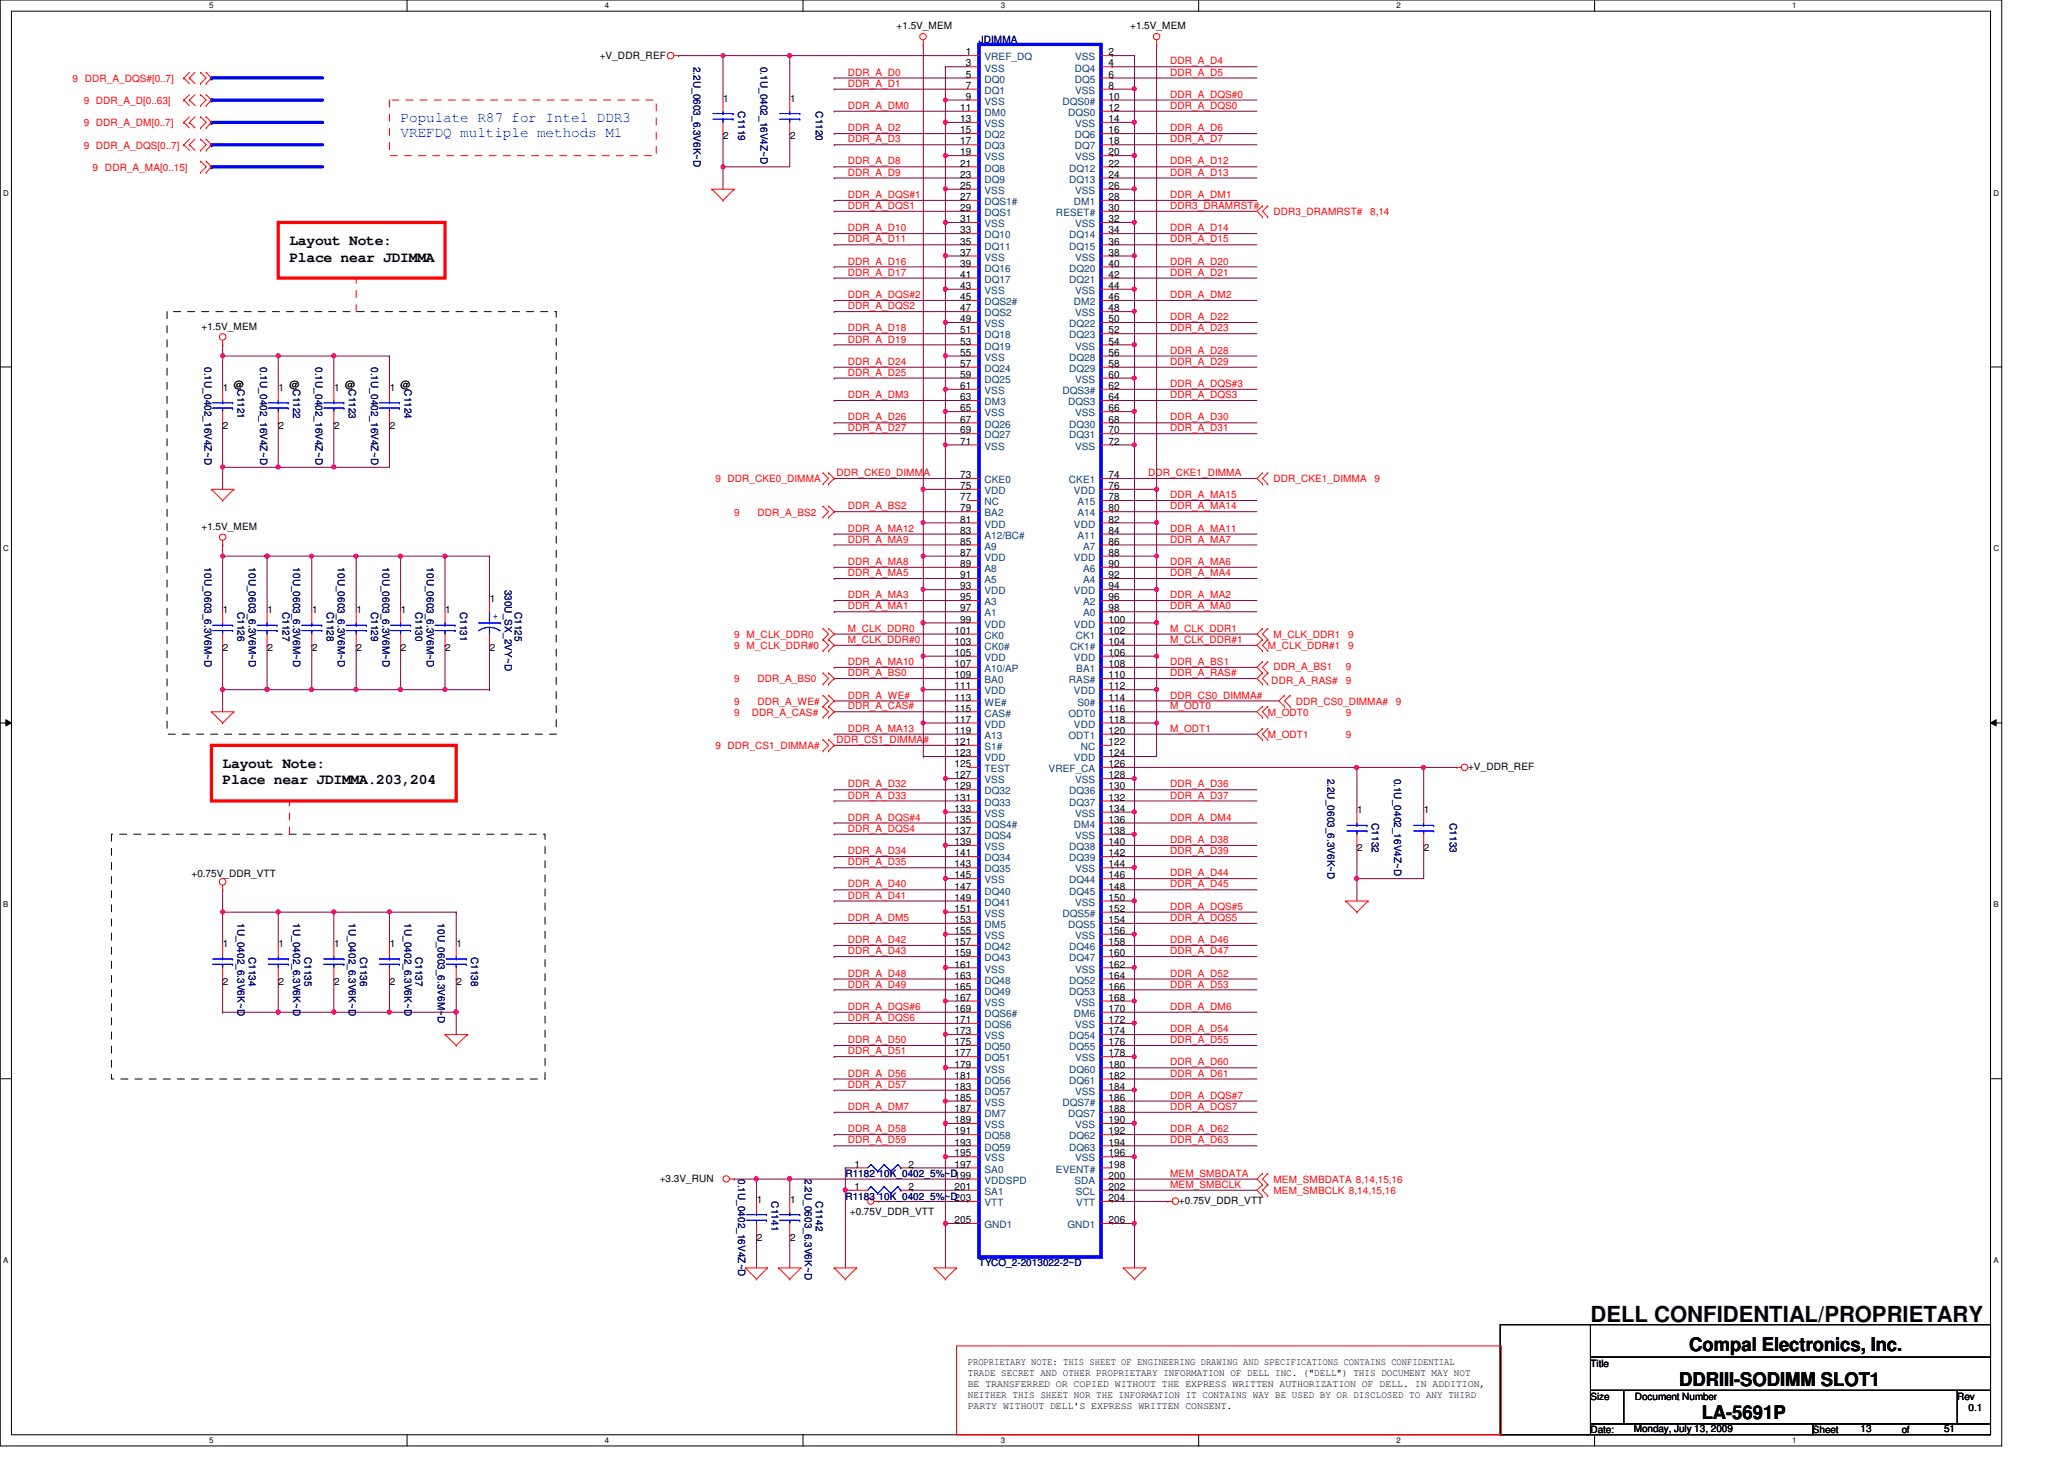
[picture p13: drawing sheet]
<svg xmlns="http://www.w3.org/2000/svg" width="297mm" height="210mm" viewBox="0 0 297 210" stroke-linecap="round" stroke-linejoin="round" font-family="sans-serif">
<defs><g id="words">
<text font-size="3.2" x="228.9" y="190.2">DELL CONFIDENTIAL/PROPRIETARY</text>
<g font-size="2.7">
<text x="243.1" y="194.4">Compal Electronics, Inc.</text>
<text x="241.7" y="199.4">DDRIII-SODIMM SLOT1</text>
<text x="244.9" y="204.2">LA-5691P</text>
</g>
<g font-size="2.1" fill="#00f">
<text x="57.7" y="17.6">Populate R87 for Intel DDR3</text>
<text x="57.7" y="19.8">VREFDQ multiple methods M1</text>
</g>
<g font-size="2.1">
<text x="41.7" y="35.3">Layout Note:</text>
<text x="41.7" y="37.6">Place near JDIMMA</text>
<text x="32" y="110.5">Layout Note:</text>
<text x="32" y="112.9">Place near JDIMMA.203,204</text>
</g>
<g font-size="1.4">
<text x="129" y="4.2">+1.5V_MEM</text>
<text x="162.6" y="4.2">+1.5V_MEM</text>
<text x="86.3" y="8.4">+V_DDR_REF</text>
<text x="139" y="8">1</text>
<text x="139" y="9.6">3</text>
<text x="139" y="11.2">5</text>
<text x="159.6" y="8">2</text>
<text x="159.6" y="9.6">4</text>
<text x="159.6" y="11.2">6</text>
<text x="104.1" y="14.6">1</text>
<text x="113.7" y="14.6">1</text>
<text x="138.2" y="16">11</text>
<text x="138.2" y="17.6">13</text>
<text x="139" y="12.8">7</text>
<text x="139" y="14.4">9</text>
<text x="159.6" y="16">12</text>
<text x="159.6" y="12.8">8</text>
<text x="159.6" y="14.4">10</text>
<text x="159.6" y="17.6">14</text>
<text x="104.1" y="20.1">2</text>
<text x="113.7" y="20.1">2</text>
<text x="138.2" y="19.2">15</text>
<text x="138.2" y="20.8">17</text>
<text x="138.2" y="22.4">19</text>
<text x="138.2" y="24">21</text>
<text x="159.6" y="19.2">16</text>
<text x="159.6" y="20.8">18</text>
<text x="159.6" y="22.4">20</text>
<text x="159.6" y="24">22</text>
<text x="138.2" y="25.6">23</text>
<text x="138.2" y="27.2">25</text>
<text x="138.2" y="28.8">27</text>
<text x="159.6" y="27.2">26</text>
<text x="159.6" y="28.8">28</text>
<text x="159.6" y="25.6">24</text>
<text x="138.2" y="30.4">29</text>
<text x="138.2" y="32">31</text>
<text x="138.2" y="33.6">33</text>
<text x="138.2" y="35.2">35</text>
<text x="159.6" y="30.4">30</text>
<text x="159.6" y="32">32</text>
<text x="159.6" y="33.6">34</text>
<text x="159.6" y="35.2">36</text>
<text x="138.2" y="36.8">37</text>
<text x="138.2" y="38.4">39</text>
<text x="138.2" y="40">41</text>
<text x="138.2" y="41.6">43</text>
<text x="159.6" y="36.8">38</text>
<text x="159.6" y="41.6">44</text>
<text x="159.6" y="38.4">40</text>
<text x="159.6" y="40">42</text>
<text x="29" y="47.5">+1.5V_MEM</text>
<text x="138.2" y="43.2">45</text>
<text x="138.2" y="44.8">47</text>
<text x="138.2" y="46.4">49</text>
<text x="138.2" y="48">51</text>
<text x="159.6" y="44.8">48</text>
<text x="159.6" y="43.2">46</text>
<text x="159.6" y="46.4">50</text>
<text x="159.6" y="48">52</text>
<text x="138.2" y="49.6">53</text>
<text x="138.2" y="51.2">55</text>
<text x="138.2" y="52.8">57</text>
<text x="159.6" y="49.6">54</text>
<text x="159.6" y="51.2">56</text>
<text x="159.6" y="52.8">58</text>
<text x="32.1" y="56.2">1</text>
<text x="33.7" y="55.8">@</text>
<text x="40.1" y="56.2">1</text>
<text x="41.7" y="55.8">@</text>
<text x="48.1" y="56.2">1</text>
<text x="49.7" y="55.8">@</text>
<text x="56.1" y="56.2">1</text>
<text x="57.7" y="55.8">@</text>
<text x="138.2" y="54.4">59</text>
<text x="138.2" y="56">61</text>
<text x="138.2" y="57.6">63</text>
<text x="138.2" y="59.2">65</text>
<text x="159.6" y="57.6">64</text>
<text x="159.6" y="54.4">60</text>
<text x="159.6" y="56">62</text>
<text x="159.6" y="59.2">66</text>
<text x="32.1" y="61.7">2</text>
<text x="40.1" y="61.7">2</text>
<text x="48.1" y="61.7">2</text>
<text x="56.1" y="61.7">2</text>
<text x="138.2" y="60.8">67</text>
<text x="138.2" y="62.4">69</text>
<text x="138.2" y="64">71</text>
<text x="159.6" y="64">72</text>
<text x="159.6" y="60.8">68</text>
<text x="159.6" y="62.4">70</text>
<text x="138.2" y="68.8">73</text>
<text x="138.2" y="70.4">75</text>
<text x="138.2" y="72">77</text>
<text x="159.6" y="70.4">76</text>
<text x="159.6" y="68.8">74</text>
<text x="159.6" y="72">78</text>
<text x="29" y="76.2">+1.5V_MEM</text>
<text x="138.2" y="73.6">79</text>
<text x="138.2" y="75.2">81</text>
<text x="138.2" y="76.8">83</text>
<text x="159.6" y="75.2">82</text>
<text x="159.6" y="73.6">80</text>
<text x="159.6" y="76.8">84</text>
<text x="138.2" y="78.4">85</text>
<text x="138.2" y="80">87</text>
<text x="138.2" y="81.6">89</text>
<text x="138.2" y="83.2">91</text>
<text x="159.6" y="78.4">86</text>
<text x="159.6" y="81.6">90</text>
<text x="159.6" y="83.2">92</text>
<text x="159.6" y="80">88</text>
<text x="32.1" y="88.2">1</text>
<text x="38.5" y="88.2">1</text>
<text x="44.9" y="88.2">1</text>
<text x="51.3" y="88.2">1</text>
<text x="57.7" y="88.2">1</text>
<text x="64.1" y="88.2">1</text>
<text x="70.5" y="86.6">1</text>
<text x="138.2" y="84.8">93</text>
<text x="138.2" y="86.4">95</text>
<text x="138.2" y="88">97</text>
<text x="138.2" y="89.6">99</text>
<text x="159.6" y="86.4">96</text>
<text x="159.6" y="88">98</text>
<text x="159.6" y="84.8">94</text>
<text x="159.6" y="89.6">100</text>
<text x="32.1" y="93.7">2</text>
<text x="38.5" y="93.7">2</text>
<text x="44.9" y="93.7">2</text>
<text x="51.3" y="93.7">2</text>
<text x="57.7" y="93.7">2</text>
<text x="64.1" y="93.7">2</text>
<text x="70.5" y="93.7">2</text>
<text x="137.4" y="91.2">101</text>
<text x="137.4" y="92.8">103</text>
<text x="137.4" y="94.4">105</text>
<text x="137.4" y="96">107</text>
<text x="159.6" y="96">108</text>
<text x="159.6" y="91.2">102</text>
<text x="159.6" y="92.8">104</text>
<text x="159.6" y="94.4">106</text>
<text x="137.4" y="97.6">109</text>
<text x="137.4" y="99.2">111</text>
<text x="137.4" y="100.8">113</text>
<text x="159.6" y="99.2">112</text>
<text x="159.6" y="97.6">110</text>
<text x="159.6" y="100.8">114</text>
<text x="137.4" y="102.4">115</text>
<text x="137.4" y="104">117</text>
<text x="137.4" y="105.6">119</text>
<text x="137.4" y="107.2">121</text>
<text x="159.6" y="102.4">116</text>
<text x="159.6" y="105.6">120</text>
<text x="159.6" y="107.2">122</text>
<text x="159.6" y="104">118</text>
<text x="137.4" y="108.8">123</text>
<text x="137.4" y="110.4">125</text>
<text x="137.4" y="112">127</text>
<text x="137.4" y="113.6">129</text>
<text x="159.6" y="112">128</text>
<text x="159.6" y="108.8">124</text>
<text x="159.6" y="110.4">126</text>
<text x="159.6" y="113.6">130</text>
<text x="211.3" y="110.8">+V_DDR_REF</text>
<text x="137.4" y="115.2">131</text>
<text x="137.4" y="116.8">133</text>
<text x="137.4" y="118.4">135</text>
<text x="137.4" y="120">137</text>
<text x="159.6" y="116.8">134</text>
<text x="159.6" y="120">138</text>
<text x="159.6" y="118.4">136</text>
<text x="159.6" y="115.2">132</text>
<text x="195.3" y="117">1</text>
<text x="204.9" y="117">1</text>
<text x="137.4" y="121.6">139</text>
<text x="137.4" y="123.2">141</text>
<text x="137.4" y="124.8">143</text>
<text x="159.6" y="124.8">144</text>
<text x="159.6" y="121.6">140</text>
<text x="159.6" y="123.2">142</text>
<text x="195.3" y="122.5">2</text>
<text x="204.9" y="122.5">2</text>
<text x="27.6" y="126.2">+0.75V_DDR_VTT</text>
<text x="137.4" y="126.4">145</text>
<text x="137.4" y="128">147</text>
<text x="137.4" y="129.6">149</text>
<text x="137.4" y="131.2">151</text>
<text x="159.6" y="129.6">150</text>
<text x="159.6" y="131.2">152</text>
<text x="159.6" y="126.4">146</text>
<text x="159.6" y="128">148</text>
<text x="32.1" y="136.2">1</text>
<text x="40.1" y="136.2">1</text>
<text x="48.1" y="136.2">1</text>
<text x="56.1" y="136.2">1</text>
<text x="65.7" y="136.2">1</text>
<text x="137.4" y="132.8">153</text>
<text x="137.4" y="134.4">155</text>
<text x="137.4" y="136">157</text>
<text x="137.4" y="137.6">159</text>
<text x="159.6" y="132.8">154</text>
<text x="159.6" y="134.4">156</text>
<text x="159.6" y="136">158</text>
<text x="159.6" y="137.6">160</text>
<text x="32.1" y="141.7">2</text>
<text x="40.1" y="141.7">2</text>
<text x="48.1" y="141.7">2</text>
<text x="56.1" y="141.7">2</text>
<text x="65.7" y="141.7">2</text>
<text x="137.4" y="139.2">161</text>
<text x="137.4" y="140.8">163</text>
<text x="137.4" y="142.4">165</text>
<text x="137.4" y="144">167</text>
<text x="159.6" y="139.2">162</text>
<text x="159.6" y="144">168</text>
<text x="159.6" y="140.8">164</text>
<text x="159.6" y="142.4">166</text>
<text x="137.4" y="145.6">169</text>
<text x="137.4" y="147.2">171</text>
<text x="137.4" y="148.8">173</text>
<text x="159.6" y="147.2">172</text>
<text x="159.6" y="145.6">170</text>
<text x="159.6" y="148.8">174</text>
<text x="137.4" y="150.4">175</text>
<text x="137.4" y="152">177</text>
<text x="137.4" y="153.6">179</text>
<text x="137.4" y="155.2">181</text>
<text x="159.6" y="152">178</text>
<text x="159.6" y="150.4">176</text>
<text x="159.6" y="153.6">180</text>
<text x="159.6" y="155.2">182</text>
<text x="137.4" y="156.8">183</text>
<text x="137.4" y="158.4">185</text>
<text x="137.4" y="160">187</text>
<text x="137.4" y="161.6">189</text>
<text x="159.6" y="160">188</text>
<text x="159.6" y="156.8">184</text>
<text x="159.6" y="158.4">186</text>
<text x="159.6" y="161.6">190</text>
<text x="123" y="168">1</text>
<text x="130.8" y="168">2</text>
<text x="137.4" y="163.2">191</text>
<text x="137.4" y="164.8">193</text>
<text x="137.4" y="166.4">195</text>
<text x="137.4" y="168">197</text>
<text x="159.6" y="168">198</text>
<text x="159.6" y="166.4">196</text>
<text x="159.6" y="163.2">192</text>
<text x="159.6" y="164.8">194</text>
<text x="95" y="170">+3.3V_RUN</text>
<text x="108.9" y="173">1</text>
<text x="113.7" y="173">1</text>
<text x="123" y="171.2">1</text>
<text x="130.8" y="171.2">2</text>
<text x="137.4" y="171.2">201</text>
<text x="159.6" y="172.8">204</text>
<text x="159.6" y="171.2">202</text>
<text x="159.6" y="169.6">200</text>
<text x="169.7" y="173.2">+0.75V_DDR_VTT</text>
<text x="108.9" y="178.5">2</text>
<text x="113.7" y="178.5">2</text>
<text x="122.3" y="174.8">+0.75V_DDR_VTT</text>
<text x="137.4" y="176">205</text>
<text x="159.6" y="176">206</text>
<text x="139.3" y="196.4">PROPRIETARY NOTE: THIS SHEET OF ENGINEERING DRAWING AND SPECIFICATIONS CONTAINS CONFIDENTIAL</text>
<text x="139.3" y="198">TRADE SECRET AND OTHER PROPRIETARY INFORMATION OF DELL INC. (&quot;DELL&quot;) THIS DOCUMENT MAY NOT</text>
<text x="228.9" y="196.6">Title</text>
<text x="139.3" y="201.1">NEITHER THIS SHEET NOR THE INFORMATION IT CONTAINS WAY BE USED BY OR DISCLOSED TO ANY THIRD</text>
<text x="139.3" y="199.6">BE TRANSFERRED OR COPIED WITHOUT THE EXPRESS WRITTEN AUTHORIZATION OF DELL. IN ADDITION,</text>
<text x="139.3" y="202.7">PARTY WITHOUT DELL'S EXPRESS WRITTEN CONSENT.</text>
<text x="228.9" y="201.4">Size</text>
<text x="235.3" y="201.4">Document Number</text>
<text x="281.7" y="201.4">Rev</text>
<text x="283.3" y="203">0.1</text>
<text x="228.9" y="206.2">Date:</text>
<text x="235.1" y="206">Monday, July 13, 2009</text>
<text x="260.9" y="206.2">Sheet</text>
<text x="267.8" y="206">13</text>
<text x="273.7" y="206.2">of</text>
<text x="279.8" y="206">51</text>
</g>
<g font-size="1.4" fill="#f00">
<text x="10.5" y="11.8">9 DDR_A_DQS#[0..7]</text>
<text x="122" y="10.9">DDR_A_D0</text>
<text x="168.4" y="9.3">DDR_A_D4</text>
<text x="168.4" y="10.9">DDR_A_D5</text>
<text x="12.1" y="15">9 DDR_A_D[0..63]</text>
<text x="122" y="12.5">DDR_A_D1</text>
<text x="122" y="15.7">DDR_A_DM0</text>
<text x="168.4" y="15.7">DDR_A_DQS0</text>
<text x="168.4" y="14.1">DDR_A_DQS#0</text>
<text x="12.1" y="21.4">9 DDR_A_DQS[0..7]</text>
<text x="12.1" y="18.2">9 DDR_A_DM[0..7]</text>
<text x="122" y="18.9">DDR_A_D2</text>
<text x="122" y="20.5">DDR_A_D3</text>
<text x="122" y="23.7">DDR_A_D8</text>
<text x="168.4" y="18.9">DDR_A_D6</text>
<text x="168.4" y="20.5">DDR_A_D7</text>
<text x="168.4" y="23.7">DDR_A_D12</text>
<text x="13.3" y="24.6">9 DDR_A_MA[0..15]</text>
<text x="122" y="28.5">DDR_A_DQS#1</text>
<text x="122" y="25.3">DDR_A_D9</text>
<text x="168.4" y="28.5">DDR_A_DM1</text>
<text x="168.4" y="25.3">DDR_A_D13</text>
<text x="122" y="33.3">DDR_A_D10</text>
<text x="122" y="34.9">DDR_A_D11</text>
<text x="122" y="30.1">DDR_A_DQS1</text>
<text x="168.4" y="30.1">DDR3_DRAMRST#</text>
<text x="168.4" y="33.3">DDR_A_D14</text>
<text x="168.4" y="34.9">DDR_A_D15</text>
<text x="183.3" y="31">DDR3_DRAMRST#</text>
<text x="197.2" y="31">8,14</text>
<text x="122" y="39.7">DDR_A_D17</text>
<text x="122" y="38.1">DDR_A_D16</text>
<text x="168.4" y="39.7">DDR_A_D21</text>
<text x="168.4" y="38.1">DDR_A_D20</text>
<text x="122" y="47.7">DDR_A_D18</text>
<text x="122" y="44.5">DDR_A_DQS2</text>
<text x="122" y="42.9">DDR_A_DQS#2</text>
<text x="168.4" y="42.9">DDR_A_DM2</text>
<text x="168.4" y="47.7">DDR_A_D23</text>
<text x="168.4" y="46.1">DDR_A_D22</text>
<text x="122" y="49.3">DDR_A_D19</text>
<text x="122" y="52.5">DDR_A_D24</text>
<text x="168.4" y="50.9">DDR_A_D28</text>
<text x="168.4" y="52.5">DDR_A_D29</text>
<text x="122" y="57.3">DDR_A_DM3</text>
<text x="122" y="54.1">DDR_A_D25</text>
<text x="168.4" y="57.3">DDR_A_DQS3</text>
<text x="168.4" y="55.7">DDR_A_DQS#3</text>
<text x="122" y="60.5">DDR_A_D26</text>
<text x="122" y="62.1">DDR_A_D27</text>
<text x="168.4" y="62.1">DDR_A_D31</text>
<text x="168.4" y="60.5">DDR_A_D30</text>
<text x="103" y="69.4">9 DDR_CKE0_DIMMA</text>
<text x="120.4" y="68.5">DDR_CKE0_DIMMA</text>
<text x="165.2" y="68.5">DDR_CKE1_DIMMA</text>
<text x="168.4" y="71.7">DDR_A_MA15</text>
<text x="183.3" y="69.4">DDR_CKE1_DIMMA</text>
<text x="197.8" y="69.4">9</text>
<text x="105.7" y="74.2">9</text>
<text x="109" y="74.2">DDR_A_BS2</text>
<text x="122" y="76.5">DDR_A_MA12</text>
<text x="122" y="73.3">DDR_A_BS2</text>
<text x="168.4" y="76.5">DDR_A_MA11</text>
<text x="168.4" y="73.3">DDR_A_MA14</text>
<text x="122" y="82.9">DDR_A_MA5</text>
<text x="122" y="81.3">DDR_A_MA8</text>
<text x="122" y="78.1">DDR_A_MA9</text>
<text x="168.4" y="82.9">DDR_A_MA4</text>
<text x="168.4" y="81.3">DDR_A_MA6</text>
<text x="168.4" y="78.1">DDR_A_MA7</text>
<text x="122" y="87.7">DDR_A_MA1</text>
<text x="122" y="86.1">DDR_A_MA3</text>
<text x="168.4" y="86.1">DDR_A_MA2</text>
<text x="168.4" y="87.7">DDR_A_MA0</text>
<text x="105.7" y="93.4">9 M_CLK_DDR#0</text>
<text x="105.7" y="91.8">9 M_CLK_DDR0</text>
<text x="122" y="95.7">DDR_A_MA10</text>
<text x="122" y="90.9">M_CLK_DDR0</text>
<text x="122" y="92.5">M_CLK_DDR#0</text>
<text x="168.4" y="95.7">DDR_A_BS1</text>
<text x="168.4" y="90.9">M_CLK_DDR1</text>
<text x="168.4" y="92.5">M_CLK_DDR#1</text>
<text x="182.5" y="93.4">M_CLK_DDR#1</text>
<text x="183.3" y="91.8">M_CLK_DDR1</text>
<text x="194" y="93.4">9</text>
<text x="194" y="91.8">9</text>
<text x="105.7" y="101.4">9</text>
<text x="105.7" y="98.2">9</text>
<text x="109" y="101.4">DDR_A_WE#</text>
<text x="109" y="98.2">DDR_A_BS0</text>
<text x="122" y="97.3">DDR_A_BS0</text>
<text x="122" y="100.5">DDR_A_WE#</text>
<text x="168.4" y="100.5">DDR_CS0_DIMMA#</text>
<text x="168.4" y="97.3">DDR_A_RAS#</text>
<text x="183" y="98.3">DDR_A_RAS#</text>
<text x="183.3" y="96.4">DDR_A_BS1</text>
<text x="186.5" y="101.4">DDR_CS0_DIMMA#</text>
<text x="193.7" y="98.3">9</text>
<text x="193.7" y="96.4">9</text>
<text x="200.9" y="101.4">9</text>
<text x="103" y="107.8">9 DDR_CS1_DIMMA#</text>
<text x="105.7" y="103">9</text>
<text x="108.2" y="103">DDR_A_CAS#</text>
<text x="120.4" y="106.9">DDR_CS1_DIMMA#</text>
<text x="122" y="105.3">DDR_A_MA13</text>
<text x="122" y="102.1">DDR_A_CAS#</text>
<text x="168.4" y="102.1">M_ODT0</text>
<text x="168.4" y="105.3">M_ODT1</text>
<text x="182.5" y="103">M_ODT0</text>
<text x="182.5" y="106.2">M_ODT1</text>
<text x="193.7" y="103">9</text>
<text x="193.7" y="106.2">9</text>
<text x="122" y="113.3">DDR_A_D32</text>
<text x="168.4" y="113.3">DDR_A_D36</text>
<text x="122" y="119.7">DDR_A_DQS4</text>
<text x="122" y="118.1">DDR_A_DQS#4</text>
<text x="122" y="114.9">DDR_A_D33</text>
<text x="168.4" y="114.9">DDR_A_D37</text>
<text x="168.4" y="118.1">DDR_A_DM4</text>
<text x="122" y="122.9">DDR_A_D34</text>
<text x="122" y="124.5">DDR_A_D35</text>
<text x="168.4" y="122.9">DDR_A_D39</text>
<text x="168.4" y="121.3">DDR_A_D38</text>
<text x="122" y="127.7">DDR_A_D40</text>
<text x="122" y="129.3">DDR_A_D41</text>
<text x="168.4" y="127.7">DDR_A_D45</text>
<text x="168.4" y="130.9">DDR_A_DQS#5</text>
<text x="168.4" y="126.1">DDR_A_D44</text>
<text x="122" y="135.7">DDR_A_D42</text>
<text x="122" y="137.3">DDR_A_D43</text>
<text x="122" y="132.5">DDR_A_DM5</text>
<text x="168.4" y="135.7">DDR_A_D46</text>
<text x="168.4" y="132.5">DDR_A_DQS5</text>
<text x="168.4" y="137.3">DDR_A_D47</text>
<text x="122" y="142.1">DDR_A_D49</text>
<text x="122" y="140.5">DDR_A_D48</text>
<text x="168.4" y="140.5">DDR_A_D52</text>
<text x="168.4" y="142.1">DDR_A_D53</text>
<text x="122" y="146.9">DDR_A_DQS6</text>
<text x="122" y="145.3">DDR_A_DQS#6</text>
<text x="168.4" y="145.3">DDR_A_DM6</text>
<text x="168.4" y="148.5">DDR_A_D54</text>
<text x="122" y="150.1">DDR_A_D50</text>
<text x="122" y="151.7">DDR_A_D51</text>
<text x="122" y="154.9">DDR_A_D56</text>
<text x="168.4" y="150.1">DDR_A_D55</text>
<text x="168.4" y="153.3">DDR_A_D60</text>
<text x="168.4" y="154.9">DDR_A_D61</text>
<text x="122" y="156.5">DDR_A_D57</text>
<text x="122" y="159.7">DDR_A_DM7</text>
<text x="168.4" y="159.7">DDR_A_DQS7</text>
<text x="168.4" y="158.1">DDR_A_DQS#7</text>
<text x="122" y="162.9">DDR_A_D58</text>
<text x="122" y="164.5">DDR_A_D59</text>
<text x="168.4" y="162.9">DDR_A_D62</text>
<text x="168.4" y="164.5">DDR_A_D63</text>
<text x="168.4" y="169.3">MEM_SMBDATA</text>
<text x="168.4" y="170.9">MEM_SMBCLK</text>
<text x="183.3" y="170.2">MEM_SMBDATA 8,14,15,16</text>
<text x="183.3" y="171.8">MEM_SMBCLK 8,14,15,16</text>
</g>
<g font-size="1.4" fill="#000080">
<text x="99.8" y="9.6" transform="rotate(90 99.8 9.6)">2.2U_0603_6.3V6K~D</text>
<text x="109.4" y="9.6" transform="rotate(90 109.4 9.6)">0.1U_0402_16V4Z~D</text>
<text x="140.9" y="6.2">JDIMMA</text>
<text x="106.2" y="16" transform="rotate(90 106.2 16)">C1119</text>
<text x="117.4" y="16" transform="rotate(90 117.4 16)">C1120</text>
<text x="29.4" y="52.8" transform="rotate(90 29.4 52.8)">0.1U_0402_16V4Z~D</text>
<text x="37.4" y="52.8" transform="rotate(90 37.4 52.8)">0.1U_0402_16V4Z~D</text>
<text x="45.4" y="52.8" transform="rotate(90 45.4 52.8)">0.1U_0402_16V4Z~D</text>
<text x="53.4" y="52.8" transform="rotate(90 53.4 52.8)">0.1U_0402_16V4Z~D</text>
<text x="34.2" y="56" transform="rotate(90 34.2 56)">C1121</text>
<text x="42.2" y="56" transform="rotate(90 42.2 56)">C1122</text>
<text x="50.2" y="56" transform="rotate(90 50.2 56)">C1123</text>
<text x="58.2" y="56" transform="rotate(90 58.2 56)">C1124</text>
<text x="29.4" y="81.6" transform="rotate(90 29.4 81.6)">10U_0603_6.3V6M~D</text>
<text x="35.8" y="81.6" transform="rotate(90 35.8 81.6)">10U_0603_6.3V6M~D</text>
<text x="42.2" y="81.6" transform="rotate(90 42.2 81.6)">10U_0603_6.3V6M~D</text>
<text x="48.6" y="81.6" transform="rotate(90 48.6 81.6)">10U_0603_6.3V6M~D</text>
<text x="55" y="81.6" transform="rotate(90 55 81.6)">10U_0603_6.3V6M~D</text>
<text x="61.4" y="81.6" transform="rotate(90 61.4 81.6)">10U_0603_6.3V6M~D</text>
<text x="34.2" y="88" transform="rotate(90 34.2 88)">C1126</text>
<text x="40.6" y="88" transform="rotate(90 40.6 88)">C1127</text>
<text x="47" y="88" transform="rotate(90 47 88)">C1128</text>
<text x="53.4" y="88" transform="rotate(90 53.4 88)">C1129</text>
<text x="59.8" y="88" transform="rotate(90 59.8 88)">C1130</text>
<text x="66.2" y="88" transform="rotate(90 66.2 88)">C1131</text>
<text x="72.6" y="84.8" transform="rotate(90 72.6 84.8)">330U_SX_2VY~D</text>
<text x="74.1" y="88" transform="rotate(90 74.1 88)">C1125</text>
<text x="191" y="112" transform="rotate(90 191 112)">2.2U_0603_6.3V6K~D</text>
<text x="200.7" y="112" transform="rotate(90 200.7 112)">0.1U_0402_16V4Z~D</text>
<text x="197.4" y="118.4" transform="rotate(90 197.4 118.4)">C1132</text>
<text x="208.7" y="118.4" transform="rotate(90 208.7 118.4)">C1133</text>
<text x="34.2" y="132.8" transform="rotate(90 34.2 132.8)">1U_0402_6.3V6K~D</text>
<text x="35.8" y="137.6" transform="rotate(90 35.8 137.6)">C1134</text>
<text x="42.2" y="132.8" transform="rotate(90 42.2 132.8)">1U_0402_6.3V6K~D</text>
<text x="43.8" y="137.6" transform="rotate(90 43.8 137.6)">C1135</text>
<text x="50.2" y="132.8" transform="rotate(90 50.2 132.8)">1U_0402_6.3V6K~D</text>
<text x="51.8" y="137.6" transform="rotate(90 51.8 137.6)">C1136</text>
<text x="58.2" y="132.8" transform="rotate(90 58.2 132.8)">1U_0402_6.3V6K~D</text>
<text x="59.8" y="137.6" transform="rotate(90 59.8 137.6)">C1137</text>
<text x="63" y="132.8" transform="rotate(90 63 132.8)">10U_0603_6.3V6M~D</text>
<text x="67.8" y="137.6" transform="rotate(90 67.8 137.6)">C1138</text>
<text x="106.2" y="169.6" transform="rotate(90 106.2 169.6)">0.1U_0402_16V4Z~D</text>
<text x="111" y="172.8" transform="rotate(90 111 172.8)">C1141</text>
<text x="115.8" y="169.6" transform="rotate(90 115.8 169.6)">2.2U_0603_6.3V6K~D</text>
<text x="117.4" y="172.8" transform="rotate(90 117.4 172.8)">C1142</text>
<text x="121.7" y="169.4">R1182 10K_0402_5%~D199</text>
<text x="121.7" y="172.6">R1183 10K_0402_5%~D203</text>
<text x="140.9" y="182.2">TYCO_2-2013022-2~D</text>
</g>
<g font-size="1.4" fill="#004080">
<text x="141.7" y="8.7">VREF_DQ</text>
<text x="141.7" y="10.3">VSS</text>
<text x="141.7" y="11.9">DQ0</text>
<text x="154.7" y="10.3">DQ4</text>
<text x="154.7" y="11.9">DQ5</text>
<text x="154.7" y="8.7">VSS</text>
<text x="141.7" y="13.5">DQ1</text>
<text x="141.7" y="15.1">VSS</text>
<text x="141.7" y="16.7">DM0</text>
<text x="152.9" y="15.1">DQS0#</text>
<text x="153.7" y="16.7">DQS0</text>
<text x="154.7" y="13.5">VSS</text>
<text x="141.7" y="18.3">VSS</text>
<text x="141.7" y="19.9">DQ2</text>
<text x="141.7" y="21.5">DQ3</text>
<text x="141.7" y="23.1">VSS</text>
<text x="154.7" y="19.9">DQ6</text>
<text x="154.7" y="21.5">DQ7</text>
<text x="154.7" y="18.3">VSS</text>
<text x="154.7" y="23.1">VSS</text>
<text x="141.7" y="24.7">DQ8</text>
<text x="141.7" y="26.3">DQ9</text>
<text x="141.7" y="27.9">VSS</text>
<text x="141.7" y="29.5">DQS1#</text>
<text x="153.9" y="24.7">DQ12</text>
<text x="153.9" y="26.3">DQ13</text>
<text x="154.6" y="29.5">DM1</text>
<text x="154.7" y="27.9">VSS</text>
<text x="141.7" y="31.1">DQS1</text>
<text x="141.7" y="32.7">VSS</text>
<text x="141.7" y="34.3">DQ10</text>
<text x="141.7" y="35.9">DQ11</text>
<text x="152" y="31.1">RESET#</text>
<text x="153.9" y="34.3">DQ14</text>
<text x="153.9" y="35.9">DQ15</text>
<text x="154.7" y="32.7">VSS</text>
<text x="141.7" y="37.5">VSS</text>
<text x="141.7" y="39.1">DQ16</text>
<text x="141.7" y="40.7">DQ17</text>
<text x="153.9" y="39.1">DQ20</text>
<text x="153.9" y="40.7">DQ21</text>
<text x="154.7" y="37.5">VSS</text>
<text x="141.7" y="42.3">VSS</text>
<text x="141.7" y="43.9">DQS2#</text>
<text x="141.7" y="45.5">DQS2</text>
<text x="141.7" y="47.1">VSS</text>
<text x="153.9" y="47.1">DQ22</text>
<text x="154.6" y="43.9">DM2</text>
<text x="154.7" y="42.3">VSS</text>
<text x="154.7" y="45.5">VSS</text>
<text x="141.7" y="48.7">DQ18</text>
<text x="141.7" y="50.3">DQ19</text>
<text x="141.7" y="51.9">VSS</text>
<text x="141.7" y="53.5">DQ24</text>
<text x="153.9" y="48.7">DQ23</text>
<text x="153.9" y="51.9">DQ28</text>
<text x="153.9" y="53.5">DQ29</text>
<text x="154.7" y="50.3">VSS</text>
<text x="141.7" y="55.1">DQ25</text>
<text x="141.7" y="56.7">VSS</text>
<text x="141.7" y="58.3">DM3</text>
<text x="141.7" y="59.9">VSS</text>
<text x="152.9" y="56.7">DQS3#</text>
<text x="153.7" y="58.3">DQS3</text>
<text x="154.7" y="55.1">VSS</text>
<text x="154.7" y="59.9">VSS</text>
<text x="141.7" y="61.5">DQ26</text>
<text x="141.7" y="63.1">DQ27</text>
<text x="141.7" y="64.7">VSS</text>
<text x="153.9" y="61.5">DQ30</text>
<text x="153.9" y="63.1">DQ31</text>
<text x="154.7" y="64.7">VSS</text>
<text x="141.7" y="69.5">CKE0</text>
<text x="141.7" y="71.1">VDD</text>
<text x="153.8" y="69.5">CKE1</text>
<text x="154.6" y="71.1">VDD</text>
<text x="141.7" y="72.7">NC</text>
<text x="141.7" y="74.3">BA2</text>
<text x="141.7" y="75.9">VDD</text>
<text x="141.7" y="77.5">A12/BC#</text>
<text x="154.6" y="75.9">VDD</text>
<text x="155.1" y="72.7">A15</text>
<text x="155.1" y="74.3">A14</text>
<text x="155.1" y="77.5">A11</text>
<text x="141.7" y="79.1">A9</text>
<text x="141.7" y="80.7">VDD</text>
<text x="141.7" y="82.3">A8</text>
<text x="141.7" y="83.9">A5</text>
<text x="154.6" y="80.7">VDD</text>
<text x="155.9" y="79.1">A7</text>
<text x="155.9" y="82.3">A6</text>
<text x="155.9" y="83.9">A4</text>
<text x="141.7" y="85.5">VDD</text>
<text x="141.7" y="87.1">A3</text>
<text x="141.7" y="88.7">A1</text>
<text x="154.6" y="85.5">VDD</text>
<text x="155.9" y="87.1">A2</text>
<text x="155.9" y="88.7">A0</text>
<text x="141.7" y="90.3">VDD</text>
<text x="141.7" y="91.9">CK0</text>
<text x="141.7" y="93.5">CK0#</text>
<text x="141.7" y="95.1">VDD</text>
<text x="154" y="93.5">CK1#</text>
<text x="154.6" y="90.3">VDD</text>
<text x="154.6" y="95.1">VDD</text>
<text x="154.8" y="91.9">CK1</text>
<text x="141.7" y="96.7">A10/AP</text>
<text x="141.7" y="98.3">BA0</text>
<text x="141.7" y="99.9">VDD</text>
<text x="141.7" y="101.5">WE#</text>
<text x="153.8" y="98.3">RAS#</text>
<text x="154.6" y="99.9">VDD</text>
<text x="154.9" y="96.7">BA1</text>
<text x="155.1" y="101.5">S0#</text>
<text x="141.7" y="103.1">CAS#</text>
<text x="141.7" y="104.7">VDD</text>
<text x="141.7" y="106.3">A13</text>
<text x="141.7" y="107.9">S1#</text>
<text x="153.8" y="103.1">ODT0</text>
<text x="153.8" y="106.3">ODT1</text>
<text x="154.6" y="104.7">VDD</text>
<text x="155.5" y="107.9">NC</text>
<text x="141.7" y="109.5">VDD</text>
<text x="141.7" y="111.1">TEST</text>
<text x="141.7" y="112.7">VSS</text>
<text x="150.9" y="111.1">VREF_CA</text>
<text x="154.6" y="109.5">VDD</text>
<text x="154.7" y="112.7">VSS</text>
<text x="141.7" y="114.3">DQ32</text>
<text x="141.7" y="115.9">DQ33</text>
<text x="141.7" y="117.5">VSS</text>
<text x="141.7" y="119.1">DQS4#</text>
<text x="153.9" y="114.3">DQ36</text>
<text x="153.9" y="115.9">DQ37</text>
<text x="154.6" y="119.1">DM4</text>
<text x="154.7" y="117.5">VSS</text>
<text x="141.7" y="120.7">DQS4</text>
<text x="141.7" y="122.3">VSS</text>
<text x="141.7" y="123.9">DQ34</text>
<text x="141.7" y="125.5">DQ35</text>
<text x="153.9" y="122.3">DQ38</text>
<text x="153.9" y="123.9">DQ39</text>
<text x="154.7" y="120.7">VSS</text>
<text x="154.7" y="125.5">VSS</text>
<text x="141.7" y="127.1">VSS</text>
<text x="141.7" y="128.7">DQ40</text>
<text x="141.7" y="130.3">DQ41</text>
<text x="141.7" y="131.9">VSS</text>
<text x="152.9" y="131.9">DQS5#</text>
<text x="153.9" y="127.1">DQ44</text>
<text x="153.9" y="128.7">DQ45</text>
<text x="154.7" y="130.3">VSS</text>
<text x="141.7" y="133.5">DM5</text>
<text x="141.7" y="135.1">VSS</text>
<text x="141.7" y="136.7">DQ42</text>
<text x="153.7" y="133.5">DQS5</text>
<text x="153.9" y="136.7">DQ46</text>
<text x="154.7" y="135.1">VSS</text>
<text x="141.7" y="138.3">DQ43</text>
<text x="141.7" y="139.9">VSS</text>
<text x="141.7" y="141.5">DQ48</text>
<text x="141.7" y="143.1">DQ49</text>
<text x="153.9" y="138.3">DQ47</text>
<text x="153.9" y="141.5">DQ52</text>
<text x="153.9" y="143.1">DQ53</text>
<text x="154.7" y="139.9">VSS</text>
<text x="141.7" y="144.7">VSS</text>
<text x="141.7" y="146.3">DQS6#</text>
<text x="141.7" y="147.9">DQS6</text>
<text x="141.7" y="149.5">VSS</text>
<text x="153.9" y="149.5">DQ54</text>
<text x="154.6" y="146.3">DM6</text>
<text x="154.7" y="144.7">VSS</text>
<text x="154.7" y="147.9">VSS</text>
<text x="141.7" y="151.1">DQ50</text>
<text x="141.7" y="152.7">DQ51</text>
<text x="141.7" y="154.3">VSS</text>
<text x="141.7" y="155.9">DQ56</text>
<text x="153.9" y="151.1">DQ55</text>
<text x="153.9" y="154.3">DQ60</text>
<text x="153.9" y="155.9">DQ61</text>
<text x="154.7" y="152.7">VSS</text>
<text x="141.7" y="157.5">DQ57</text>
<text x="141.7" y="159.1">VSS</text>
<text x="141.7" y="160.7">DM7</text>
<text x="152.9" y="159.1">DQS7#</text>
<text x="153.7" y="160.7">DQS7</text>
<text x="154.7" y="157.5">VSS</text>
<text x="141.7" y="162.3">VSS</text>
<text x="141.7" y="163.9">DQ58</text>
<text x="141.7" y="165.5">DQ59</text>
<text x="141.7" y="167.1">VSS</text>
<text x="153.9" y="163.9">DQ62</text>
<text x="153.9" y="165.5">DQ63</text>
<text x="154.7" y="162.3">VSS</text>
<text x="154.7" y="167.1">VSS</text>
<text x="141.7" y="168.7">SA0</text>
<text x="141.7" y="170.3">VDDSPD</text>
<text x="141.7" y="171.9">SA1</text>
<text x="141.7" y="173.5">VTT</text>
<text x="152" y="168.7">EVENT#</text>
<text x="154.6" y="170.3">SDA</text>
<text x="154.8" y="171.9">SCL</text>
<text x="154.9" y="173.5">VTT</text>
<text x="141.7" y="176.7">GND1</text>
<text x="153.6" y="176.7">GND1</text>
</g>
<text font-size="1.4" fill="#00f" x="70.9" y="89">+</text>
<g font-size="1.1">
<text x="30.1" y="1.1">5</text>
<text x="87" y="1.1">4</text>
<text x="144" y="1.1">3</text>
<text x="201" y="1.1">2</text>
<text x="257.9" y="1.1">1</text>
<text x=".5" y="28.2">D</text>
<text x="286.9" y="28.2">D</text>
<text x=".5" y="79.3">C</text>
<text x="286.9" y="79.3">C</text>
<text x=".5" y="130.6">B</text>
<text x="286.9" y="130.6">B</text>
<text x=".5" y="181.7">A</text>
<text x="286.9" y="181.7">A</text>
<text x="30.1" y="207.6">5</text>
<text x="87" y="207.6">4</text>
<text x="144" y="207.6">3</text>
<text x="201" y="207.6">2</text>
<text x="257.9" y="207.6">1</text>
</g>
</g></defs>
<path d="M0 0h288.1v208h-288.1zM1.6 1.6h284.9v204.8h-284.9z" fill="none" stroke="#000" stroke-width=".14"/>
<g fill="#fff">
<path d="M30.1 .2h.6v1.2h-.6z"/>
<path d="M30.1 206.6h.6v1.2h-.6z"/>
</g>
<path d="M58.6 0v1.6M58.6 206.4v1.6" fill="none" stroke="#000" stroke-width=".14"/>
<g fill="#fff">
<path d="M87 .2h.6v1.2h-.6z"/>
<path d="M87 206.6h.6v1.2h-.6z"/>
</g>
<path d="M115.6 0v1.6M115.6 206.4v1.6" fill="none" stroke="#000" stroke-width=".14"/>
<g fill="#fff">
<path d="M144 .2h.6v1.2h-.6z"/>
<path d="M144 206.6h.6v1.2h-.6z"/>
</g>
<path d="M172.5 0v1.6M172.5 206.4v1.6" fill="none" stroke="#000" stroke-width=".14"/>
<g fill="#fff">
<path d="M201 .2h.5v1.2h-.5z"/>
<path d="M201 206.6h.5v1.2h-.5z"/>
</g>
<path d="M229.5 0v1.6M229.5 206.4v1.6" fill="none" stroke="#000" stroke-width=".14"/>
<g fill="#fff">
<path d="M257.9 .2h.6v1.2h-.6z"/>
<path d="M257.9 206.6h.6v1.2h-.6z"/>
<path d="M.5 27.2h.7v1.2h-.7z"/>
<path d="M286.9 27.2h.8v1.2h-.8z"/>
<path d="M.5 78.4h.7v1.1h-.7z"/>
<path d="M286.9 78.4h.8v1.1h-.8z"/>
</g>
<path d="M0 52.8h1.6M286.5 52.8h1.6" fill="none" stroke="#000" stroke-width=".14"/>
<g fill="#fff">
<path d="M.5 129.6h.7v1.2h-.7z"/>
<path d="M286.9 129.6h.7v1.2h-.7z"/>
</g>
<path d="M0 104h1.6M.8 103.5l.8 .5-.8 .4zM286.5 104l.8-.5v.9zM286.5 104h1.6" fill="none" stroke="#000" stroke-width=".14"/>
<path d="M.8 103.5l.8 .5-.8 .4zM286.5 104l.8-.5v.9z" fill="#000"/>
<g fill="#fff">
<path d="M.5 180.8h.7v1.1h-.7z"/>
<path d="M286.9 180.8h.7v1.1h-.7z"/>
</g>
<path d="M0 155.2h1.6M286.5 155.2h1.6" fill="none" stroke="#000" stroke-width=".14"/>
<path d="M30.4 14.4h16" fill="none" stroke="#00f" stroke-width=".47"/>
<circle cx="30.4" cy="14.4" r=".23" fill="#00f"/>
<path d="M30.4 20.8h16" fill="none" stroke="#00f" stroke-width=".47"/>
<circle cx="30.4" cy="20.8" r=".23" fill="#00f"/>
<path d="M30.4 24h16" fill="none" stroke="#00f" stroke-width=".47"/>
<circle cx="30.4" cy="24" r=".23" fill="#00f"/>
<path d="M30.4 17.6h16" fill="none" stroke="#00f" stroke-width=".47"/>
<circle cx="30.4" cy="17.6" r=".23" fill="#00f"/>
<path d="M30.4 11.2h16" fill="none" stroke="#00f" stroke-width=".47"/>
<circle cx="30.4" cy="11.2" r=".23" fill="#00f"/>
<path d="M32 51.2h.1M32 51.2h8" fill="none" stroke="#800040" stroke-width=".14"/>
<circle cx="32" cy="51.2" r=".3" fill="#f0f"/>
<circle cx="32" cy="51.2" r=".3" fill="none" stroke="#f0f" stroke-width=".14"/>
<path d="M48 51.2h.1M48 51.2h8" fill="none" stroke="#800040" stroke-width=".14"/>
<circle cx="48" cy="51.2" r=".3" fill="#f0f"/>
<circle cx="48" cy="51.2" r=".3" fill="none" stroke="#f0f" stroke-width=".14"/>
<path d="M40 51.2h.1M40 51.2h8" fill="none" stroke="#800040" stroke-width=".14"/>
<circle cx="40" cy="51.2" r=".3" fill="#f0f"/>
<circle cx="40" cy="51.2" r=".3" fill="none" stroke="#f0f" stroke-width=".14"/>
<path d="M48 51.2h.1M48 51.2v4.8M48 67.2h.1M48 67.2h8" fill="none" stroke="#800040" stroke-width=".14"/>
<circle cx="48" cy="67.2" r=".3" fill="#f0f"/>
<circle cx="48" cy="67.2" r=".3" fill="none" stroke="#f0f" stroke-width=".14"/>
<path d="M32 51.2h.1M32 51.2v4.8M40 51.2h.1M40 51.2v4.8M32 67.2h.1M32 67.2h8" fill="none" stroke="#800040" stroke-width=".14"/>
<circle cx="32" cy="67.2" r=".3" fill="#f0f"/>
<circle cx="32" cy="67.2" r=".3" fill="none" stroke="#f0f" stroke-width=".14"/>
<path d="M56 51.2h.1M56 51.2v4.8M65.7 145.6h.1M65.7 145.6v3.2" fill="none" stroke="#800040" stroke-width=".14"/>
<circle cx="65.6" cy="145.6" r=".32" fill="#f0f"/>
<circle cx="65.6" cy="145.6" r=".32" fill="none" stroke="#f0f" stroke-width=".14"/>
<path d="M40 60.8h.1M40 67.2h.1M40 60.8v6.4M40 67.2h8" fill="none" stroke="#800040" stroke-width=".14"/>
<circle cx="40" cy="67.2" r=".3" fill="#f0f"/>
<circle cx="40" cy="67.2" r=".3" fill="none" stroke="#f0f" stroke-width=".14"/>
<path d="M104.1 8h.1M104.1 8v6.4M104.1 8h9.6M113.7 8h.1M113.7 8v6.4M32 60.8h.1M32 67.2h.1M32 60.8v9.6M48 60.8h.1M48 60.8v6.4M56 60.8h.1M56 60.8v6.4" fill="none" stroke="#800040" stroke-width=".14"/>
<circle cx="113.6" cy="8" r=".31" fill="#f0f"/>
<circle cx="113.6" cy="8" r=".31" fill="none" stroke="#f0f" stroke-width=".14"/>
<circle cx="104.1" cy="8" r=".3" fill="#f0f"/>
<circle cx="104.1" cy="8" r=".3" fill="none" stroke="#f0f" stroke-width=".14"/>
<path d="M104.1 24h.1M104.1 24v3.2" fill="none" stroke="#800040" stroke-width=".14"/>
<circle cx="104.1" cy="24" r=".3" fill="#f0f"/>
<circle cx="104.1" cy="24" r=".3" fill="none" stroke="#f0f" stroke-width=".14"/>
<g fill="none" stroke="#800040" stroke-width=".14">
<path d="M104.1 19.2h.1M104.1 19.2v4.8M113.7 19.2h.1M113.7 8h.1M113.7 19.2v4.8h-9.6M113.7 8h25.6M136.1 9.6h.1M136.1 14.4h.1M136.1 17.6h.1M136.1 9.6h3.2M136.1 14.4h3.2M136.1 17.6h3.2"/>
<path d="M104.1 24h.1M136.1 22.4h.1M136.1 27.2h.1M136.1 32h.1M136.1 36.8h.1M136.1 22.4h3.2M136.1 27.2h3.2M136.1 32h3.2M136.1 36.8h3.2M136.1 41.6h.1M136.1 46.4h.1M136.1 51.2h.1"/>
<path d="M136.1 56h.1M136.1 59.2h.1M136.1 41.6h3.2M136.1 46.4h3.2M136.1 51.2h3.2M136.1 56h3.2M136.1 59.2h3.2M136.1 64h.1M136.1 64h3.2M136.1 112h.1M136.1 116.8h.1M136.1 112h3.2"/>
<path d="M136.1 116.8h3.2M136.1 121.6h.1M136.1 126.4h.1M136.1 131.2h.1M136.1 134.4h.1M136.1 139.2h.1M136.1 121.6h3.2M136.1 126.4h3.2M136.1 131.2h3.2M136.1 134.4h3.2M136.1 139.2h3.2M136.1 144h.1"/>
<path d="M136.1 148.8h.1M136.1 153.6h.1M136.1 158.4h.1M136.1 144h3.2M136.1 148.8h3.2M136.1 153.6h3.2M136.1 158.4h3.2M136.1 161.6h.1M136.1 166.4h.1M136.1 161.6h3.2M136.1 166.4h3.2M136.1 161.6v4.8"/>
</g>
<circle cx="136" cy="161.6" r=".31" fill="#f0f"/>
<circle cx="136" cy="161.6" r=".31" fill="none" stroke="#f0f" stroke-width=".14"/>
<path d="M136.1 144h.1M136.1 144v4.8" fill="none" stroke="#800040" stroke-width=".14"/>
<circle cx="136.1" cy="144" r=".3" fill="#f0f"/>
<circle cx="136.1" cy="144" r=".3" fill="none" stroke="#f0f" stroke-width=".14"/>
<path d="M136.1 116.8h.1M136.1 116.8v4.8" fill="none" stroke="#800040" stroke-width=".14"/>
<circle cx="136.1" cy="116.8" r=".3" fill="#f0f"/>
<circle cx="136.1" cy="116.8" r=".3" fill="none" stroke="#f0f" stroke-width=".14"/>
<path d="M136.1 46.4h.1M136.1 46.4v4.8" fill="none" stroke="#800040" stroke-width=".14"/>
<circle cx="136.1" cy="46.4" r=".3" fill="#f0f"/>
<circle cx="136.1" cy="46.4" r=".3" fill="none" stroke="#f0f" stroke-width=".14"/>
<path d="M136.1 41.6h.1M136.1 41.6v4.8" fill="none" stroke="#800040" stroke-width=".14"/>
<circle cx="136" cy="41.6" r=".31" fill="#f0f"/>
<circle cx="136" cy="41.6" r=".31" fill="none" stroke="#f0f" stroke-width=".14"/>
<path d="M136.1 126.4h.1M136.1 126.4v4.8" fill="none" stroke="#800040" stroke-width=".14"/>
<circle cx="136.1" cy="126.4" r=".3" fill="#f0f"/>
<circle cx="136.1" cy="126.4" r=".3" fill="none" stroke="#f0f" stroke-width=".14"/>
<path d="M136.1 121.6h.1M136.1 121.6v4.8" fill="none" stroke="#800040" stroke-width=".14"/>
<circle cx="136" cy="121.6" r=".31" fill="#f0f"/>
<circle cx="136" cy="121.6" r=".31" fill="none" stroke="#f0f" stroke-width=".14"/>
<path d="M136.1 27.2h.1M136.1 27.2v4.8" fill="none" stroke="#800040" stroke-width=".14"/>
<circle cx="136.1" cy="27.2" r=".3" fill="#f0f"/>
<circle cx="136.1" cy="27.2" r=".3" fill="none" stroke="#f0f" stroke-width=".14"/>
<path d="M136.1 22.4h.1M136.1 22.4v4.8" fill="none" stroke="#800040" stroke-width=".14"/>
<circle cx="136.1" cy="22.4" r=".3" fill="#f0f"/>
<circle cx="136.1" cy="22.4" r=".3" fill="none" stroke="#f0f" stroke-width=".14"/>
<path d="M136.1 153.6h.1M136.1 153.6v4.8" fill="none" stroke="#800040" stroke-width=".14"/>
<circle cx="136" cy="153.6" r=".31" fill="#f0f"/>
<circle cx="136" cy="153.6" r=".31" fill="none" stroke="#f0f" stroke-width=".14"/>
<path d="M136.1 51.2h.1M136.1 51.2v4.8" fill="none" stroke="#800040" stroke-width=".14"/>
<circle cx="136.1" cy="51.2" r=".3" fill="#f0f"/>
<circle cx="136.1" cy="51.2" r=".3" fill="none" stroke="#f0f" stroke-width=".14"/>
<path d="M136.1 131.2h.1M136.1 131.2v3.2" fill="none" stroke="#800040" stroke-width=".14"/>
<circle cx="136.1" cy="131.2" r=".3" fill="#f0f"/>
<circle cx="136.1" cy="131.2" r=".3" fill="none" stroke="#f0f" stroke-width=".14"/>
<path d="M136.1 36.8h.1M136.1 36.8v4.8" fill="none" stroke="#800040" stroke-width=".14"/>
<circle cx="136.1" cy="36.8" r=".3" fill="#f0f"/>
<circle cx="136.1" cy="36.8" r=".3" fill="none" stroke="#f0f" stroke-width=".14"/>
<path d="M136.1 32h.1M136.1 32v4.8" fill="none" stroke="#800040" stroke-width=".14"/>
<circle cx="136.1" cy="32" r=".3" fill="#f0f"/>
<circle cx="136.1" cy="32" r=".3" fill="none" stroke="#f0f" stroke-width=".14"/>
<path d="M136.1 17.6h.1M136.1 17.6v4.8M136.1 176h.1M136.1 176v6.4" fill="none" stroke="#800040" stroke-width=".14"/>
<circle cx="136" cy="17.6" r=".31" fill="#f0f"/>
<circle cx="136" cy="17.6" r=".31" fill="none" stroke="#f0f" stroke-width=".14"/>
<path d="M136.1 148.8h.1M136.1 148.8v4.8" fill="none" stroke="#800040" stroke-width=".14"/>
<circle cx="136.1" cy="148.8" r=".3" fill="#f0f"/>
<circle cx="136.1" cy="148.8" r=".3" fill="none" stroke="#f0f" stroke-width=".14"/>
<path d="M136.1 64h.1M136.1 64v48" fill="none" stroke="#800040" stroke-width=".14"/>
<circle cx="136.1" cy="64" r=".3" fill="#f0f"/>
<circle cx="136.1" cy="64" r=".3" fill="none" stroke="#f0f" stroke-width=".14"/>
<path d="M136.1 59.2h.1M136.1 59.2v4.8" fill="none" stroke="#800040" stroke-width=".14"/>
<circle cx="136.1" cy="59.2" r=".3" fill="#f0f"/>
<circle cx="136.1" cy="59.2" r=".3" fill="none" stroke="#f0f" stroke-width=".14"/>
<path d="M136.1 56h.1M136.1 56v3.2" fill="none" stroke="#800040" stroke-width=".14"/>
<circle cx="136.1" cy="56" r=".3" fill="#f0f"/>
<circle cx="136.1" cy="56" r=".3" fill="none" stroke="#f0f" stroke-width=".14"/>
<path d="M160.1 8h.1M160.1 12.8h.1M160.1 17.6h.1M160.1 8h3.2M160.1 12.8h3.2M160.1 17.6h3.2M160.1 22.4h.1M160.1 22.4h3.2" fill="none" stroke="#800040" stroke-width=".14"/>
<circle cx="163.2" cy="22.4" r=".3" fill="#f0f"/>
<circle cx="163.2" cy="22.4" r=".3" fill="none" stroke="#f0f" stroke-width=".14"/>
<g fill="none" stroke="#800040" stroke-width=".14">
<path d="M163.3 8h.1M163.3 8v4.8M160.1 27.2h.1M160.1 32h.1M160.1 36.8h.1M160.1 27.2h3.2M160.1 32h3.2M160.1 36.8h3.2M160.1 41.6h.1M160.1 44.8h.1M160.1 49.6h.1M160.1 54.4h.1"/>
<path d="M160.1 59.2h.1M160.1 41.6h3.2M160.1 44.8h3.2M160.1 49.6h3.2M160.1 54.4h3.2M160.1 59.2h3.2M160.1 64h.1M160.1 64h3.2M160.1 112h.1M160.1 116.8h.1M160.1 112h3.2M160.1 116.8h3.2"/>
<path d="M160.1 120h.1M160.1 124.8h.1M160.1 129.6h.1M160.1 134.4h.1M160.1 139.2h.1M160.1 120h3.2M160.1 124.8h3.2M160.1 129.6h3.2M160.1 134.4h3.2M160.1 139.2h3.2M160.1 144h.1M160.1 147.2h.1"/>
<path d="M160.1 152h.1M160.1 156.8h.1M160.1 144h3.2M160.1 147.2h3.2M160.1 156.8h3.2M163.3 147.2h.1M163.3 147.2v4.8h-3.2M160.1 161.6h.1M160.1 166.4h.1M160.1 161.6h3.2M160.1 166.4h3.2"/>
</g>
<circle cx="163.2" cy="147.2" r=".3" fill="#f0f"/>
<circle cx="163.2" cy="147.2" r=".3" fill="none" stroke="#f0f" stroke-width=".14"/>
<path d="M163.3 134.4h.1M163.3 134.4v4.8" fill="none" stroke="#800040" stroke-width=".14"/>
<circle cx="163.2" cy="134.4" r=".3" fill="#f0f"/>
<circle cx="163.2" cy="134.4" r=".3" fill="none" stroke="#f0f" stroke-width=".14"/>
<path d="M163.3 120h.1M163.3 120v4.8" fill="none" stroke="#800040" stroke-width=".14"/>
<circle cx="163.2" cy="120" r=".3" fill="#f0f"/>
<circle cx="163.2" cy="120" r=".3" fill="none" stroke="#f0f" stroke-width=".14"/>
<path d="M163.3 49.6h.1M163.3 49.6v4.8" fill="none" stroke="#800040" stroke-width=".14"/>
<circle cx="163.2" cy="49.6" r=".31" fill="#f0f"/>
<circle cx="163.2" cy="49.6" r=".31" fill="none" stroke="#f0f" stroke-width=".14"/>
<path d="M163.3 152h.1M163.3 152v4.8" fill="none" stroke="#800040" stroke-width=".14"/>
<circle cx="163.2" cy="152" r=".3" fill="#f0f"/>
<circle cx="163.2" cy="152" r=".3" fill="none" stroke="#f0f" stroke-width=".14"/>
<path d="M163.3 64h.1M163.3 64v48" fill="none" stroke="#800040" stroke-width=".14"/>
<circle cx="163.2" cy="64" r=".3" fill="#f0f"/>
<circle cx="163.2" cy="64" r=".3" fill="none" stroke="#f0f" stroke-width=".14"/>
<path d="M163.3 44.8h.1M163.3 44.8v4.8" fill="none" stroke="#800040" stroke-width=".14"/>
<circle cx="163.2" cy="44.8" r=".3" fill="#f0f"/>
<circle cx="163.2" cy="44.8" r=".3" fill="none" stroke="#f0f" stroke-width=".14"/>
<path d="M163.3 17.6h.1M163.3 17.6v4.8" fill="none" stroke="#800040" stroke-width=".14"/>
<circle cx="163.2" cy="17.6" r=".31" fill="#f0f"/>
<circle cx="163.2" cy="17.6" r=".31" fill="none" stroke="#f0f" stroke-width=".14"/>
<path d="M163.3 59.2h.1M163.3 59.2v4.8" fill="none" stroke="#800040" stroke-width=".14"/>
<circle cx="163.2" cy="59.2" r=".3" fill="#f0f"/>
<circle cx="163.2" cy="59.2" r=".3" fill="none" stroke="#f0f" stroke-width=".14"/>
<path d="M163.3 36.8h.1M163.3 36.8v4.8" fill="none" stroke="#800040" stroke-width=".14"/>
<circle cx="163.2" cy="36.8" r=".3" fill="#f0f"/>
<circle cx="163.2" cy="36.8" r=".3" fill="none" stroke="#f0f" stroke-width=".14"/>
<path d="M163.3 32h.1M163.3 32v4.8" fill="none" stroke="#800040" stroke-width=".14"/>
<circle cx="163.2" cy="32" r=".3" fill="#f0f"/>
<circle cx="163.2" cy="32" r=".3" fill="none" stroke="#f0f" stroke-width=".14"/>
<path d="M163.3 27.2h.1M163.3 27.2v4.8" fill="none" stroke="#800040" stroke-width=".14"/>
<circle cx="163.2" cy="27.2" r=".3" fill="#f0f"/>
<circle cx="163.2" cy="27.2" r=".3" fill="none" stroke="#f0f" stroke-width=".14"/>
<path d="M163.3 22.4h.1M163.3 22.4v4.8" fill="none" stroke="#800040" stroke-width=".14"/>
<circle cx="163.2" cy="22.4" r=".3" fill="#f0f"/>
<circle cx="163.2" cy="22.4" r=".3" fill="none" stroke="#f0f" stroke-width=".14"/>
<path d="M163.3 156.8h.1M163.3 156.8v4.8" fill="none" stroke="#800040" stroke-width=".14"/>
<circle cx="163.2" cy="156.8" r=".3" fill="#f0f"/>
<circle cx="163.2" cy="156.8" r=".3" fill="none" stroke="#f0f" stroke-width=".14"/>
<path d="M163.3 112h.1M163.3 112v4.8" fill="none" stroke="#800040" stroke-width=".14"/>
<circle cx="163.2" cy="112" r=".3" fill="#f0f"/>
<circle cx="163.2" cy="112" r=".3" fill="none" stroke="#f0f" stroke-width=".14"/>
<path d="M163.3 41.6h.1M163.3 41.6v3.2" fill="none" stroke="#800040" stroke-width=".14"/>
<circle cx="163.2" cy="41.6" r=".31" fill="#f0f"/>
<circle cx="163.2" cy="41.6" r=".31" fill="none" stroke="#f0f" stroke-width=".14"/>
<path d="M163.3 129.6h.1M163.3 129.6v4.8" fill="none" stroke="#800040" stroke-width=".14"/>
<circle cx="163.2" cy="129.6" r=".31" fill="#f0f"/>
<circle cx="163.2" cy="129.6" r=".31" fill="none" stroke="#f0f" stroke-width=".14"/>
<path d="M163.3 116.8h.1M163.3 116.8v3.2" fill="none" stroke="#800040" stroke-width=".14"/>
<circle cx="163.2" cy="116.8" r=".3" fill="#f0f"/>
<circle cx="163.2" cy="116.8" r=".3" fill="none" stroke="#f0f" stroke-width=".14"/>
<path d="M163.3 124.8h.1M163.3 124.8v4.8" fill="none" stroke="#800040" stroke-width=".14"/>
<circle cx="163.2" cy="124.8" r=".3" fill="#f0f"/>
<circle cx="163.2" cy="124.8" r=".3" fill="none" stroke="#f0f" stroke-width=".14"/>
<path d="M163.3 54.4h.1M163.3 54.4v4.8" fill="none" stroke="#800040" stroke-width=".14"/>
<circle cx="163.2" cy="54.4" r=".3" fill="#f0f"/>
<circle cx="163.2" cy="54.4" r=".3" fill="none" stroke="#f0f" stroke-width=".14"/>
<path d="M163.3 139.2h.1M163.3 139.2v4.8" fill="none" stroke="#800040" stroke-width=".14"/>
<circle cx="163.2" cy="139.2" r=".3" fill="#f0f"/>
<circle cx="163.2" cy="139.2" r=".3" fill="none" stroke="#f0f" stroke-width=".14"/>
<path d="M163.3 144h.1M163.3 144v3.2" fill="none" stroke="#800040" stroke-width=".14"/>
<circle cx="163.2" cy="144" r=".3" fill="#f0f"/>
<circle cx="163.2" cy="144" r=".3" fill="none" stroke="#f0f" stroke-width=".14"/>
<path d="M163.3 176h.1M163.3 176v6.4" fill="none" stroke="#800040" stroke-width=".14"/>
<circle cx="163.2" cy="176" r=".3" fill="#f0f"/>
<circle cx="163.2" cy="176" r=".3" fill="none" stroke="#f0f" stroke-width=".14"/>
<g fill="none" stroke="#800040" stroke-width=".14">
<path d="M120.1 11.2h.1M120.1 12.8h.1M120.1 19.2h.1M120.1 16h.1M120.1 11.2h19.2M120.1 12.8h19.2M120.1 19.2h19.2M120.1 16h19.2M160.1 9.6h.1M160.1 11.2h.1M160.1 19.2h.1M160.1 16h.1"/>
<path d="M160.1 14.4h.1M160.1 11.2h20.8M160.1 19.2h20.8M160.1 9.6h20.8M160.1 16h20.8M160.1 14.4h20.8M166.5 6.4h.1M166.5 6.4v64h-6.4M120.1 20.8h.1M120.1 24h.1M120.1 33.6h.1M120.1 35.2h.1"/>
<path d="M120.1 30.4h.1M120.1 28.8h.1M120.1 20.8h19.2M120.1 24h19.2M120.1 33.6h19.2M120.1 35.2h19.2M120.1 28.8h19.2M120.1 30.4h19.2M160.1 20.8h.1M160.1 28.8h.1M160.1 20.8h20.8M160.1 28.8h20.8"/>
<path d="M120.1 48h.1M120.1 49.6h.1M120.1 57.6h.1M120.1 44.8h.1M120.1 43.2h.1M120.1 48h19.2M120.1 49.6h19.2M120.1 43.2h19.2M120.1 57.6h19.2M120.1 44.8h19.2M160.1 40h.1M160.1 51.2h.1"/>
<path d="M160.1 52.8h.1M160.1 43.2h.1M160.1 57.6h.1M160.1 56h.1M160.1 40h20.8M160.1 51.2h20.8M160.1 52.8h20.8M160.1 43.2h20.8M160.1 57.6h20.8M160.1 56h20.8M120.1 60.8h.1M120.1 62.4h.1"/>
<path d="M120.1 78.4h.1M120.1 76.8h.1M120.1 73.6h.1M120.1 68.8h.1M120.1 60.8h19.2M120.1 62.4h19.2M120.1 78.4h19.2M120.1 76.8h19.2M120.1 73.6h19.2M120.1 68.8h19.2M132.9 70.4h.1M132.9 75.2h.1"/>
<path d="M132.9 70.4h6.4M132.9 75.2h6.4M160.1 78.4h.1M160.1 76.8h.1M160.1 73.6h.1M160.1 68.8h.1M160.1 70.4h.1M160.1 75.2h.1M160.1 78.4h20.8M160.1 76.8h20.8M160.1 73.6h20.8M160.1 68.8h20.8"/>
<path d="M160.1 75.2h6.4M120.1 88h.1M120.1 86.4h.1M120.1 83.2h.1M120.1 81.6h.1M120.1 96h.1M120.1 97.6h.1M120.1 91.2h.1M120.1 92.8h.1M120.1 86.4h19.2M120.1 88h19.2M120.1 83.2h19.2"/>
<path d="M120.1 81.6h19.2M120.1 96h19.2M120.1 97.6h19.2M120.1 91.2h19.2M120.1 92.8h19.2M132.9 80h.1M132.9 84.8h.1M132.9 89.6h.1M132.9 94.4h.1M132.9 99.2h.1M132.9 80h6.4M132.9 84.8h6.4"/>
<path d="M132.9 89.6h6.4M132.9 94.4h6.4M132.9 99.2h6.4M160.1 86.4h.1M160.1 88h.1M160.1 83.2h.1M160.1 81.6h.1M160.1 96h.1M160.1 91.2h.1M160.1 92.8h.1M160.1 97.6h.1M160.1 80h.1"/>
<path d="M160.1 84.8h.1M160.1 89.6h.1M160.1 94.4h.1M160.1 99.2h.1M160.1 86.4h20.8M160.1 88h20.8M160.1 83.2h20.8M160.1 81.6h20.8M160.1 96h20.8M160.1 97.6h20.8M160.1 91.2h20.8M160.1 92.8h20.8"/>
<path d="M160.1 80h6.4M160.1 84.8h6.4M160.1 89.6h6.4M160.1 99.2h6.4M166.5 89.6h.1M166.5 89.6v4.8h-6.4M120.1 113.6h.1M120.1 105.6h.1M120.1 118.4h.1M120.1 107.2h.1M120.1 102.4h.1M120.1 100.8h.1"/>
<path d="M120.1 113.6h19.2M120.1 105.6h19.2M120.1 118.4h19.2M120.1 107.2h19.2M120.1 100.8h19.2M120.1 102.4h19.2M132.9 104h.1M132.9 108.8h.1M132.9 104h6.4M132.9 108.8h6.4M160.1 113.6h.1M160.1 115.2h.1"/>
<path d="M160.1 118.4h.1M160.1 100.8h.1M160.1 102.4h.1M160.1 105.6h.1M160.1 104h.1M160.1 108.8h.1M160.1 113.6h20.8M160.1 115.2h20.8M160.1 105.6h20.8M160.1 118.4h20.8M160.1 100.8h24M160.1 102.4h20.8"/>
<path d="M160.1 104h6.4M160.1 108.8h6.4M120.1 123.2h.1M120.1 124.8h.1M120.1 128h.1M120.1 129.6h.1M120.1 136h.1M120.1 137.6h.1M120.1 132.8h.1M120.1 120h.1M120.1 123.2h19.2M120.1 124.8h19.2"/>
<path d="M120.1 128h19.2M120.1 129.6h19.2M120.1 136h19.2M120.1 137.6h19.2M120.1 132.8h19.2M120.1 120h19.2M160.1 128h.1M160.1 136h.1M160.1 132.8h.1M160.1 131.2h.1M160.1 128h20.8M160.1 136h20.8"/>
<path d="M160.1 132.8h20.8M160.1 131.2h20.8M120.1 142.4h.1M120.1 150.4h.1M120.1 152h.1M120.1 155.2h.1M120.1 156.8h.1M120.1 147.2h.1M120.1 145.6h.1M120.1 142.4h19.2M120.1 150.4h19.2M120.1 152h19.2"/>
<path d="M120.1 155.2h19.2M120.1 156.8h19.2M120.1 145.6h19.2M120.1 147.2h19.2M160.1 140.8h.1M160.1 142.4h.1M160.1 150.4h.1M160.1 153.6h.1M160.1 155.2h.1M160.1 145.6h.1M160.1 158.4h.1M160.1 142.4h20.8"/>
<path d="M160.1 150.4h20.8M160.1 140.8h20.8M160.1 155.2h20.8M160.1 153.6h20.8M160.1 145.6h20.8M160.1 158.4h20.8M120.1 163.2h.1M120.1 164.8h.1M120.1 160h.1M120.1 163.2h19.2M120.1 164.8h19.2M120.1 160h19.2"/>
<path d="M131.3 168h.1M131.3 168h8M160.1 163.2h.1M160.1 160h.1M160.1 169.6h.1M160.1 171.2h.1M160.1 163.2h20.8M160.1 160h20.8M160.1 169.6h20.8M160.1 171.2h20.8"/>
</g>
<circle cx="166.4" cy="89.6" r=".31" fill="#f0f"/>
<circle cx="166.4" cy="89.6" r=".31" fill="none" stroke="#f0f" stroke-width=".14"/>
<path d="M166.5 84.8h.1M166.5 84.8v4.8" fill="none" stroke="#800040" stroke-width=".14"/>
<circle cx="166.5" cy="84.8" r=".3" fill="#f0f"/>
<circle cx="166.5" cy="84.8" r=".3" fill="none" stroke="#f0f" stroke-width=".14"/>
<path d="M166.5 80h.1M166.5 80v4.8" fill="none" stroke="#800040" stroke-width=".14"/>
<circle cx="166.5" cy="80" r=".3" fill="#f0f"/>
<circle cx="166.5" cy="80" r=".3" fill="none" stroke="#f0f" stroke-width=".14"/>
<path d="M166.5 104h.1M166.5 104v4.8" fill="none" stroke="#800040" stroke-width=".14"/>
<circle cx="166.5" cy="104" r=".3" fill="#f0f"/>
<circle cx="166.5" cy="104" r=".3" fill="none" stroke="#f0f" stroke-width=".14"/>
<path d="M166.5 94.4h.1M166.5 94.4v4.8" fill="none" stroke="#800040" stroke-width=".14"/>
<circle cx="166.5" cy="94.4" r=".3" fill="#f0f"/>
<circle cx="166.5" cy="94.4" r=".3" fill="none" stroke="#f0f" stroke-width=".14"/>
<path d="M166.5 75.2h.1M166.5 75.2v4.8" fill="none" stroke="#800040" stroke-width=".14"/>
<circle cx="166.5" cy="75.2" r=".3" fill="#f0f"/>
<circle cx="166.5" cy="75.2" r=".3" fill="none" stroke="#f0f" stroke-width=".14"/>
<path d="M166.5 70.4h.1M166.5 70.4v4.8" fill="none" stroke="#800040" stroke-width=".14"/>
<circle cx="166.5" cy="70.4" r=".3" fill="#f0f"/>
<circle cx="166.5" cy="70.4" r=".3" fill="none" stroke="#f0f" stroke-width=".14"/>
<path d="M132.9 104h.1M132.9 104v4.8" fill="none" stroke="#800040" stroke-width=".14"/>
<circle cx="132.8" cy="104" r=".3" fill="#f0f"/>
<circle cx="132.8" cy="104" r=".3" fill="none" stroke="#f0f" stroke-width=".14"/>
<path d="M132.9 75.2h.1M132.9 75.2v4.8" fill="none" stroke="#800040" stroke-width=".14"/>
<circle cx="132.8" cy="75.2" r=".3" fill="#f0f"/>
<circle cx="132.8" cy="75.2" r=".3" fill="none" stroke="#f0f" stroke-width=".14"/>
<path d="M132.9 6.4h.1M132.9 6.4v64M132.9 99.2h.1M132.9 99.2v4.8" fill="none" stroke="#800040" stroke-width=".14"/>
<circle cx="132.8" cy="99.2" r=".3" fill="#f0f"/>
<circle cx="132.8" cy="99.2" r=".3" fill="none" stroke="#f0f" stroke-width=".14"/>
<path d="M132.9 84.8h.1M132.9 84.8v4.8" fill="none" stroke="#800040" stroke-width=".14"/>
<circle cx="132.8" cy="84.8" r=".3" fill="#f0f"/>
<circle cx="132.8" cy="84.8" r=".3" fill="none" stroke="#f0f" stroke-width=".14"/>
<path d="M132.9 70.4h.1M132.9 70.4v4.8" fill="none" stroke="#800040" stroke-width=".14"/>
<circle cx="132.8" cy="70.4" r=".3" fill="#f0f"/>
<circle cx="132.8" cy="70.4" r=".3" fill="none" stroke="#f0f" stroke-width=".14"/>
<path d="M132.9 89.6h.1M132.9 89.6v4.8" fill="none" stroke="#800040" stroke-width=".14"/>
<circle cx="132.8" cy="89.6" r=".31" fill="#f0f"/>
<circle cx="132.8" cy="89.6" r=".31" fill="none" stroke="#f0f" stroke-width=".14"/>
<path d="M113.7 169.6h.1M113.7 169.6h25.6" fill="none" stroke="#800040" stroke-width=".14"/>
<circle cx="113.6" cy="169.6" r=".32" fill="#f0f"/>
<circle cx="113.6" cy="169.6" r=".32" fill="none" stroke="#f0f" stroke-width=".14"/>
<path d="M108.9 169.6h.1M108.9 169.6h4.8" fill="none" stroke="#800040" stroke-width=".14"/>
<circle cx="108.8" cy="169.6" r=".31" fill="#f0f"/>
<circle cx="108.8" cy="169.6" r=".31" fill="none" stroke="#f0f" stroke-width=".14"/>
<g fill="none" stroke="#800040" stroke-width=".14">
<path d="M105.7 169.6h.1M105.7 169.6h3.2M108.9 169.6h.1M108.9 177.6h.1M108.9 169.6v3.2M108.9 177.6v4.8M113.7 177.6h.1M113.7 169.6h.1M113.7 169.6v3.2M113.7 177.6v4.8M121.7 168h.1M121.7 171.2h.1"/>
<path d="M121.7 171.2h1.6M121.7 168h1.6M121.7 171.2v11.2M131.3 171.2h.1M131.3 171.2h8"/>
</g>
<circle cx="121.6" cy="171.2" r=".31" fill="#f0f"/>
<circle cx="121.6" cy="171.2" r=".31" fill="none" stroke="#f0f" stroke-width=".14"/>
<path d="M163.3 12.8h.1M163.3 12.8v4.8M160.1 30.4h.1M160.1 30.4h20.8M126.4 172.8h12.9M139.3 172.8h.1M160.1 164.8h.1M160.1 172.8h.1M160.1 164.8h20.8M160.1 172.8h8" fill="none" stroke="#800040" stroke-width=".14"/>
<circle cx="163.2" cy="12.8" r=".3" fill="#f0f"/>
<circle cx="163.2" cy="12.8" r=".3" fill="none" stroke="#f0f" stroke-width=".14"/>
<path d="M136.1 9.6h.1M136.1 14.4h.1M136.1 9.6v8M121.7 168h.1M121.7 168v3.2" fill="none" stroke="#800040" stroke-width=".14"/>
<circle cx="136.1" cy="14.4" r=".3" fill="#f0f"/>
<circle cx="136.1" cy="14.4" r=".3" fill="none" stroke="#f0f" stroke-width=".14"/>
<path d="M166.5 99.2h.1M166.5 99.2v4.8" fill="none" stroke="#800040" stroke-width=".14"/>
<circle cx="166.5" cy="99.2" r=".3" fill="#f0f"/>
<circle cx="166.5" cy="99.2" r=".3" fill="none" stroke="#f0f" stroke-width=".14"/>
<path d="M132.9 94.4h.1M132.9 94.4v4.8" fill="none" stroke="#800040" stroke-width=".14"/>
<circle cx="132.8" cy="94.4" r=".3" fill="#f0f"/>
<circle cx="132.8" cy="94.4" r=".3" fill="none" stroke="#f0f" stroke-width=".14"/>
<path d="M136.1 158.4h.1M136.1 158.4v3.2" fill="none" stroke="#800040" stroke-width=".14"/>
<circle cx="136.1" cy="158.4" r=".3" fill="#f0f"/>
<circle cx="136.1" cy="158.4" r=".3" fill="none" stroke="#f0f" stroke-width=".14"/>
<path d="M136.1 134.4h.1M136.1 134.4v4.8" fill="none" stroke="#800040" stroke-width=".14"/>
<circle cx="136.1" cy="134.4" r=".3" fill="#f0f"/>
<circle cx="136.1" cy="134.4" r=".3" fill="none" stroke="#f0f" stroke-width=".14"/>
<path d="M136.1 112h.1M136.1 112v4.8" fill="none" stroke="#800040" stroke-width=".14"/>
<circle cx="136.1" cy="112" r=".3" fill="#f0f"/>
<circle cx="136.1" cy="112" r=".3" fill="none" stroke="#f0f" stroke-width=".14"/>
<path d="M136.1 139.2h.1M136.1 139.2v4.8" fill="none" stroke="#800040" stroke-width=".14"/>
<circle cx="136.1" cy="139.2" r=".3" fill="#f0f"/>
<circle cx="136.1" cy="139.2" r=".3" fill="none" stroke="#f0f" stroke-width=".14"/>
<path d="M132.9 80h.1M132.9 80v4.8" fill="none" stroke="#800040" stroke-width=".14"/>
<circle cx="132.8" cy="80" r=".3" fill="#f0f"/>
<circle cx="132.8" cy="80" r=".3" fill="none" stroke="#f0f" stroke-width=".14"/>
<path d="M163.3 161.6h.1M163.3 161.6v4.8" fill="none" stroke="#800040" stroke-width=".14"/>
<circle cx="163.2" cy="161.6" r=".31" fill="#f0f"/>
<circle cx="163.2" cy="161.6" r=".31" fill="none" stroke="#f0f" stroke-width=".14"/>
<path d="M204.9 110.4h.1M204.9 110.4h4.8" fill="none" stroke="#800040" stroke-width=".14"/>
<circle cx="204.8" cy="110.4" r=".3" fill="#f0f"/>
<circle cx="204.8" cy="110.4" r=".3" fill="none" stroke="#f0f" stroke-width=".14"/>
<path d="M160.1 72h.1M160.1 72h20.8M136.1 176h.1M136.1 176h3.2" fill="none" stroke="#800040" stroke-width=".14"/>
<circle cx="136.1" cy="176" r=".3" fill="#f0f"/>
<circle cx="136.1" cy="176" r=".3" fill="none" stroke="#f0f" stroke-width=".14"/>
<path d="M136.1 166.4h.1M136.1 166.4v9.6" fill="none" stroke="#800040" stroke-width=".14"/>
<circle cx="136.1" cy="166.4" r=".3" fill="#f0f"/>
<circle cx="136.1" cy="166.4" r=".3" fill="none" stroke="#f0f" stroke-width=".14"/>
<path d="M195.3 110.4h.1M195.3 110.4v6.4M204.9 110.4h.1M204.9 110.4v6.4M195.3 126.4h.1M195.3 126.4v3.2" fill="none" stroke="#800040" stroke-width=".14"/>
<circle cx="195.2" cy="126.4" r=".3" fill="#f0f"/>
<circle cx="195.2" cy="126.4" r=".3" fill="none" stroke="#f0f" stroke-width=".14"/>
<path d="M160.1 110.4h.1M160.1 110.4h44.8M195.3 110.4h.1M195.3 121.6h.1M195.3 126.4h.1M195.3 121.6v4.8M204.9 121.6h.1M204.9 121.6v4.8h-9.6" fill="none" stroke="#800040" stroke-width=".14"/>
<circle cx="195.2" cy="110.4" r=".3" fill="#f0f"/>
<circle cx="195.2" cy="110.4" r=".3" fill="none" stroke="#f0f" stroke-width=".14"/>
<path d="M32 80h.1M32 80v8M32 80h6.4M38.4 80h.1M38.4 80v8M44.9 80h.1M44.9 80v8M51.3 80h.1M51.3 80v8" fill="none" stroke="#800040" stroke-width=".14"/>
<circle cx="38.4" cy="80" r=".3" fill="#f0f"/>
<circle cx="38.4" cy="80" r=".3" fill="none" stroke="#f0f" stroke-width=".14"/>
<circle cx="32" cy="80" r=".3" fill="#f0f"/>
<circle cx="32" cy="80" r=".3" fill="none" stroke="#f0f" stroke-width=".14"/>
<path d="M32 78.4h.1M32 78.4v1.6M38.4 80h.1M38.4 80h6.5" fill="none" stroke="#800040" stroke-width=".14"/>
<circle cx="38.4" cy="80" r=".3" fill="#f0f"/>
<circle cx="38.4" cy="80" r=".3" fill="none" stroke="#f0f" stroke-width=".14"/>
<path d="M44.9 80h.1M44.9 80h6.4" fill="none" stroke="#800040" stroke-width=".14"/>
<circle cx="44.8" cy="80" r=".3" fill="#f0f"/>
<circle cx="44.8" cy="80" r=".3" fill="none" stroke="#f0f" stroke-width=".14"/>
<path d="M51.3 80h.1M51.3 80h6.4" fill="none" stroke="#800040" stroke-width=".14"/>
<circle cx="51.2" cy="80" r=".3" fill="#f0f"/>
<circle cx="51.2" cy="80" r=".3" fill="none" stroke="#f0f" stroke-width=".14"/>
<path d="M57.7 80h.1M57.7 80v8M64 80h.1M64 80v8" fill="none" stroke="#800040" stroke-width=".14"/>
<circle cx="64" cy="80" r=".3" fill="#f0f"/>
<circle cx="64" cy="80" r=".3" fill="none" stroke="#f0f" stroke-width=".14"/>
<path d="M32 99.2h.1M32 99.2v3.2M32 99.2h6.4" fill="none" stroke="#800040" stroke-width=".14"/>
<circle cx="38.4" cy="99.2" r=".3" fill="#f0f"/>
<circle cx="38.4" cy="99.2" r=".3" fill="none" stroke="#f0f" stroke-width=".14"/>
<circle cx="32" cy="99.2" r=".3" fill="#f0f"/>
<circle cx="32" cy="99.2" r=".3" fill="none" stroke="#f0f" stroke-width=".14"/>
<path d="M32 92.8h.1M32 92.8v6.4M51.3 92.8h.1M51.3 99.2h.1M51.3 92.8v6.4M57.7 92.8h.1M57.7 92.8v6.4h-6.4M64 92.8h.1M64 92.8v6.4" fill="none" stroke="#800040" stroke-width=".14"/>
<circle cx="51.2" cy="99.2" r=".3" fill="#f0f"/>
<circle cx="51.2" cy="99.2" r=".3" fill="none" stroke="#f0f" stroke-width=".14"/>
<path d="M44.9 92.8h.1M44.9 99.2h.1M44.9 92.8v6.4M44.9 99.2h6.4" fill="none" stroke="#800040" stroke-width=".14"/>
<circle cx="44.8" cy="99.2" r=".3" fill="#f0f"/>
<circle cx="44.8" cy="99.2" r=".3" fill="none" stroke="#f0f" stroke-width=".14"/>
<path d="M38.4 92.8h.1M38.4 99.2h.1M38.4 92.8v6.4M38.4 99.2h6.5" fill="none" stroke="#800040" stroke-width=".14"/>
<circle cx="38.4" cy="99.2" r=".3" fill="#f0f"/>
<circle cx="38.4" cy="99.2" r=".3" fill="none" stroke="#f0f" stroke-width=".14"/>
<path d="M32 131.2h.1M32 131.2v4.8" fill="none" stroke="#800040" stroke-width=".14"/>
<circle cx="32" cy="131.2" r=".3" fill="#f0f"/>
<circle cx="32" cy="131.2" r=".3" fill="none" stroke="#f0f" stroke-width=".14"/>
<path d="M40 131.2h.1M40 131.2v4.8M48 131.2h.1M48 131.2v4.8M48 131.2h8M56 131.2h.1M56 131.2v4.8" fill="none" stroke="#800040" stroke-width=".14"/>
<circle cx="48" cy="131.2" r=".3" fill="#f0f"/>
<circle cx="48" cy="131.2" r=".3" fill="none" stroke="#f0f" stroke-width=".14"/>
<path d="M40 131.2h.1M40 131.2h8" fill="none" stroke="#800040" stroke-width=".14"/>
<circle cx="40" cy="131.2" r=".3" fill="#f0f"/>
<circle cx="40" cy="131.2" r=".3" fill="none" stroke="#f0f" stroke-width=".14"/>
<path d="M32 131.2h.1M32 131.2h8M32 140.8h.1M32 140.8v4.8M40 140.8h.1M40 145.6h.1M40 140.8v4.8M48 140.8h.1M48 140.8v4.8h-8M56 140.8h.1M56 140.8v4.8" fill="none" stroke="#800040" stroke-width=".14"/>
<circle cx="40" cy="145.6" r=".31" fill="#f0f"/>
<circle cx="40" cy="145.6" r=".31" fill="none" stroke="#f0f" stroke-width=".14"/>
<path d="M57.7 80h.1M57.7 80h6.3M32 128h.1M32 128v3.2M32 145.6h.1M32 145.6h8" fill="none" stroke="#800040" stroke-width=".14"/>
<circle cx="57.6" cy="80" r=".31" fill="#f0f"/>
<circle cx="57.6" cy="80" r=".31" fill="none" stroke="#f0f" stroke-width=".14"/>
<path d="M57.7 99.2h.1M57.7 99.2h6.3" fill="none" stroke="#800040" stroke-width=".14"/>
<circle cx="57.6" cy="99.2" r=".31" fill="#f0f"/>
<circle cx="57.6" cy="99.2" r=".31" fill="none" stroke="#f0f" stroke-width=".14"/>
<path d="M64 99.2h.1M64 80h6.4M64 99.2h6.4M70.4 80h.1M70.4 86.4h.1M70.4 99.2h.1M70.4 80v6.4M70.4 92.8v6.4" fill="none" stroke="#800040" stroke-width=".14"/>
<circle cx="64" cy="99.2" r=".3" fill="#f0f"/>
<circle cx="64" cy="99.2" r=".3" fill="none" stroke="#f0f" stroke-width=".14"/>
<path d="M56 131.2h9.7M65.7 131.2h.1" fill="none" stroke="#800040" stroke-width=".14"/>
<circle cx="56" cy="131.2" r=".3" fill="#f0f"/>
<circle cx="56" cy="131.2" r=".3" fill="none" stroke="#f0f" stroke-width=".14"/>
<path d="M65.7 131.2h.1M65.7 131.2v4.8M48 145.6h.1M48 145.6h8" fill="none" stroke="#800040" stroke-width=".14"/>
<circle cx="48" cy="145.6" r=".31" fill="#f0f"/>
<circle cx="48" cy="145.6" r=".31" fill="none" stroke="#f0f" stroke-width=".14"/>
<path d="M56 145.6h.1M56 145.6h9.7" fill="none" stroke="#800040" stroke-width=".14"/>
<circle cx="56" cy="145.6" r=".31" fill="#f0f"/>
<circle cx="56" cy="145.6" r=".31" fill="none" stroke="#f0f" stroke-width=".14"/>
<path d="M160.1 176h.1M163.3 166.4h.1M163.3 166.4v9.6h-3.2" fill="none" stroke="#800040" stroke-width=".14"/>
<circle cx="163.2" cy="166.4" r=".3" fill="#f0f"/>
<circle cx="163.2" cy="166.4" r=".3" fill="none" stroke="#f0f" stroke-width=".14"/>
<g fill="none" stroke="#800040" stroke-width=".14">
<path d="M97.7 8h.1M97.7 8h6.4M120.1 25.6h.1M120.1 38.4h.1M120.1 25.6h19.2M120.1 38.4h19.2M160.1 25.6h.1M160.1 38.4h.1M160.1 33.6h.1M160.1 35.2h.1M160.1 24h.1M160.1 25.6h20.8"/>
<path d="M160.1 38.4h20.8M160.1 33.6h20.8M160.1 35.2h20.8M160.1 24h20.8M32 49.6h.1M32 49.6v1.6M120.1 40h.1M120.1 54.4h.1M120.1 52.8h.1M120.1 40h19.2M120.1 54.4h19.2M120.1 52.8h19.2"/>
<path d="M160.1 48h.1M160.1 46.4h.1M160.1 48h20.8M160.1 46.4h20.8M160.1 62.4h.1M160.1 60.8h.1M160.1 62.4h20.8M160.1 60.8h20.8M120.1 115.2h.1M120.1 115.2h19.2M160.1 123.2h.1M160.1 121.6h.1"/>
<path d="M160.1 137.6h.1M160.1 126.4h.1M160.1 123.2h20.8M160.1 121.6h20.8M160.1 137.6h20.8M160.1 126.4h20.8M65.7 140.8h.1M65.7 140.8v4.8M120.1 140.8h.1M120.1 140.8h19.2M160.1 148.8h.1M160.1 148.8h20.8"/>
</g>
<g fill="none" stroke="#f00" stroke-width=".14">
<path d="M26.5 14.4h.1M26.5 17.6h.1M26.5 11.2h.1M26.5 14.4l.8 .8M26.5 17.6l.8 .8M26.5 11.2l.8 .8M27.3 14.4h.1M27.3 17.6h.1M27.3 11.2h.1M27.3 11.2l.8 .8M27.3 16.8l-.8 .8M27.3 14.4l.8 .8"/>
<path d="M27.3 13.6l-.8 .8M27.3 17.6l.8 .8M27.3 10.4l-.8 .8M28.1 13.6l-.8 .8M28.1 16.8l-.8 .8M28.1 10.4l-.8 .8M28.9 15.2h.1M28.9 13.6h.1M28.9 18.4h.1M28.9 16.8h.1M28.9 12h.1M28.9 10.4h.1"/>
<path d="M28.9 13.6l.8 .8-.8 .8M28.9 16.8l.8 .8-.8 .8M28.9 10.4l.8 .8-.8 .8M29.7 13.6h.1M29.7 15.2h.1M29.7 16.8h.1M29.7 18.4h.1M29.7 10.4h.1M29.7 12h.1M29.7 13.6l.7 .8-.7 .8M29.7 16.8l.7 .8-.7 .8M29.7 10.4l.7 .8-.7 .8"/>
<path d="M97 8h.7M97.7 8h.1M104.1 14.4v1.6M104.1 17.6v1.6M113.7 14.4v1.6M113.7 17.6v1.6M132.9 6.4h.1M132.9 5.8v.6M139.3 8h1.6M139.3 9.6h1.6M139.3 11.2h1.6M139.3 12.8h1.6"/>
<path d="M139.3 14.4h1.6M139.3 16h1.6M139.3 17.6h1.6M139.3 19.2h1.6M158.4 8h1.7M158.4 9.6h1.7M158.4 11.2h1.7M158.4 12.8h1.7M158.4 14.4h1.7M158.4 16h1.7M158.4 17.6h1.7M158.4 19.2h1.7"/>
<path d="M166.5 6.4h.1M166.5 5.8v.6M26.5 20.8h.1M26.5 20.8l.8 .8M27.3 20.8h.1M27.3 20.8l.8 .8M27.3 20l-.8 .8M28.1 20l-.8 .8M28.9 21.6h.1M28.9 20h.1M28.9 24.8h.1M28.9 23.2h.1"/>
<path d="M28.9 20l.8 .8-.8 .8M28.9 23.2l.8 .8-.8 .8M29.7 20h.1M29.7 21.6h.1M29.7 23.2h.1M29.7 24.8h.1M29.7 20l.7 .8-.7 .8M29.7 23.2l.7 .8-.7 .8M102.4 27.2h.1M102.4 27.2h3.3M102.4 27.2l1.7 1.6M104.1 28.8h.1"/>
<path d="M105.7 27.2h.1M105.7 27.2l-1.6 1.6M139.3 27.2h1.6M139.3 20.8h1.6M139.3 22.4h1.6M139.3 24h1.6M139.3 25.6h1.6M139.3 28.8h1.6M139.3 30.4h1.6M139.3 32h1.6M139.3 33.6h1.6M139.3 35.2h1.6"/>
<path d="M139.3 36.8h1.6M139.3 38.4h1.6M158.4 27.2h1.7M158.4 20.8h1.7M158.4 22.4h1.7M158.4 24h1.7M158.4 25.6h1.7M158.4 28.8h1.7M158.4 30.4h1.7M158.4 32h1.7M158.4 33.6h1.7M158.4 35.2h1.7"/>
<path d="M158.4 36.8h1.7M158.4 38.4h1.7M181.7 29.6h.1M181.7 31.2h.1M181.7 29.6l-.8 .8 .8 .8M182.5 31.2h.1M182.5 29.6h.1M182.5 29.6l-.8 .8 .8 .8M32 49.6h.1M32 49v.6M32 56v1.6M32 59.2v1.6"/>
<path d="M40 56v1.6M40 59.2v1.6M48 56v1.6M48 59.2v1.6M56 56v1.6M56 59.2v1.6M139.3 40h1.6M139.3 41.6h1.6M139.3 43.2h1.6M139.3 44.8h1.6M139.3 46.4h1.6M139.3 48h1.6"/>
<path d="M139.3 49.6h1.6M139.3 51.2h1.6M139.3 52.8h1.6M139.3 54.4h1.6M139.3 56h1.6M139.3 57.6h1.6M139.3 59.2h1.6M158.4 40h1.7M158.4 41.6h1.7M158.4 43.2h1.7M158.4 44.8h1.7M158.4 46.4h1.7"/>
<path d="M158.4 48h1.7M158.4 49.6h1.7M158.4 51.2h1.7M158.4 52.8h1.7M158.4 54.4h1.7M158.4 56h1.7M158.4 57.6h1.7M158.4 59.2h1.7M30.4 70.4h.1M30.4 70.4h3.3M30.4 70.4l1.6 1.6M32 72h.1"/>
<path d="M32 78.4h.1M32 77.8v.6M33.7 70.4h.1M33.7 70.4l-1.7 1.6M118.4 69.6h.1M118.4 68h.1M118.4 74.4h.1M118.4 72.8h.1M118.4 68l.8 .8-.8 .8M118.4 72.8l.8 .8-.8 .8M119.2 68h.1M119.2 69.6h.1"/>
<path d="M119.2 72.8h.1M119.2 74.4h.1M119.2 68l.9 .8-.9 .8M119.2 72.8l.9 .8-.9 .8M139.3 70.4h1.6M139.3 60.8h1.6M139.3 62.4h1.6M139.3 64h1.6M139.3 68.8h1.6M139.3 72h1.6M139.3 73.6h1.6M139.3 75.2h1.6"/>
<path d="M139.3 76.8h1.6M139.3 78.4h1.6M158.4 70.4h1.7M158.4 60.8h1.7M158.4 62.4h1.7M158.4 64h1.7M158.4 68.8h1.7M158.4 72h1.7M158.4 73.6h1.7M158.4 75.2h1.7M158.4 76.8h1.7M158.4 78.4h1.7"/>
<path d="M181.7 68h.1M181.7 69.6h.1M181.7 68l-.8 .8 .8 .8M182.5 69.6h.1M182.5 68h.1M182.5 68l-.8 .8 .8 .8M32 88v1.6M32 91.2v1.6M38.4 88v1.6M38.4 91.2v1.6M44.9 88v1.6M44.9 91.2v1.6"/>
<path d="M51.3 88v1.6M51.3 91.2v1.6M57.7 88v1.6M57.7 91.2v1.6M64 88v1.6M64 91.2v1.6M70.4 86.4v1.6M70.4 91.2v1.6M118.4 98.4h.1M118.4 96.8h.1M118.4 93.6h.1M118.4 92h.1"/>
<path d="M118.4 90.4h.1M118.4 96.8l.8 .8-.8 .8M118.4 92l.8 .8-.8 .8M118.4 90.4l.8 .8-.8 .8M119.2 96.8h.1M119.2 98.4h.1M119.2 92h.1M119.2 93.6h.1M119.2 90.4h.1M119.2 96.8l.9 .8-.9 .8M119.2 92l.9 .8-.9 .8M119.2 90.4l.9 .8-.9 .8"/>
<path d="M139.3 80h1.6M139.3 81.6h1.6M139.3 83.2h1.6M139.3 84.8h1.6M139.3 86.4h1.6M139.3 88h1.6M139.3 89.6h1.6M139.3 91.2h1.6M139.3 92.8h1.6M139.3 94.4h1.6M139.3 96h1.6M139.3 97.6h1.6"/>
<path d="M139.3 99.2h1.6M158.4 80h1.7M158.4 81.6h1.7M158.4 83.2h1.7M158.4 84.8h1.7M158.4 86.4h1.7M158.4 88h1.7M158.4 89.6h1.7M158.4 91.2h1.7M158.4 92.8h1.7M158.4 94.4h1.7M158.4 96h1.7"/>
<path d="M158.4 97.6h1.7M158.4 99.2h1.7M181.7 95.2h.1M181.7 96.8h.1M181.7 98.4h.1M181.7 90.4h.1M181.7 92h.1M181.7 93.6h.1M181.7 95.2l-.8 .8 .8 .8M181.7 96.8l-.8 .8 .8 .8M181.7 90.4l-.8 .8 .8 .8M181.7 92l-.8 .8 .8 .8"/>
<path d="M182.5 96.8h.1M182.5 95.2h.1M182.5 98.4h.1M182.5 92h.1M182.5 90.4h.1M182.5 93.6h.1M182.5 95.2l-.8 .8 .8 .8M182.5 96.8l-.8 .8 .8 .8M182.5 90.4l-.8 .8 .8 .8M182.5 92l-.8 .8 .8 .8M30.4 102.4h.1M30.4 102.4h3.3"/>
<path d="M30.4 102.4l1.6 1.6M32 104h.1M33.7 102.4h.1M33.7 102.4l-1.7 1.6M118.4 108h.1M118.4 106.4h.1M118.4 101.6h.1M118.4 100h.1M118.4 103.2h.1M118.4 106.4l.8 .8-.8 .8M118.4 100l.8 .8-.8 .8M118.4 101.6l.8 .8-.8 .8"/>
<path d="M119.2 106.4h.1M119.2 108h.1M119.2 100h.1M119.2 101.6h.1M119.2 103.2h.1M119.2 106.4l.9 .8-.9 .8M119.2 100l.9 .8-.9 .8M119.2 101.6l.9 .8-.9 .8M139.3 110.4h1.6M139.3 102.4h1.6M139.3 100.8h1.6M139.3 104h1.6"/>
<path d="M139.3 105.6h1.6M139.3 107.2h1.6M139.3 108.8h1.6M139.3 112h1.6M139.3 113.6h1.6M139.3 115.2h1.6M139.3 116.8h1.6M139.3 118.4h1.6M158.4 110.4h1.7M158.4 102.4h1.7M158.4 100.8h1.7M158.4 104h1.7"/>
<path d="M158.4 105.6h1.7M158.4 107.2h1.7M158.4 108.8h1.7M158.4 112h1.7M158.4 113.6h1.7M158.4 115.2h1.7M158.4 116.8h1.7M158.4 118.4h1.7M181.7 101.6h.1M181.7 103.2h.1M181.7 104.8h.1M181.7 106.4h.1"/>
<path d="M181.7 101.6l-.8 .8 .8 .8M181.7 104.8l-.8 .8 .8 .8M182.5 103.2h.1M182.5 101.6h.1M182.5 106.4h.1M182.5 104.8h.1M182.5 101.6l-.8 .8 .8 .8M182.5 104.8l-.8 .8 .8 .8M184.9 100h.1M184.9 101.6h.1M184.9 100l-.8 .8 .8 .8M185.7 101.6h.1"/>
<path d="M185.7 100h.1M185.7 100l-.8 .8 .8 .8M195.3 116.8v1.6M204.9 116.8v1.6M209.7 110.4h.1M209.7 110.4h.6M32 128h.1M32 127.4v.6M32 136v1.6M32 139.2v1.6M40 136v1.6M40 139.2v1.6"/>
<path d="M48 136v1.6M48 139.2v1.6M56 136v1.6M56 139.2v1.6M65.7 136v1.6M65.7 139.2v1.6M139.3 129.6h1.6M139.3 120h1.6M139.3 121.6h1.6M139.3 123.2h1.6M139.3 124.8h1.6M139.3 126.4h1.6"/>
<path d="M139.3 128h1.6M139.3 131.2h1.6M139.3 132.8h1.6M139.3 134.4h1.6M139.3 136h1.6M139.3 137.6h1.6M139.3 139.2h1.6M158.4 129.6h1.7M158.4 120h1.7M158.4 121.6h1.7M158.4 123.2h1.7M158.4 124.8h1.7"/>
<path d="M158.4 126.4h1.7M158.4 128h1.7M158.4 131.2h1.7M158.4 132.8h1.7M158.4 134.4h1.7M158.4 136h1.7M158.4 137.6h1.7M158.4 139.2h1.7M193.7 129.6h.1M193.7 129.6h3.2M193.7 129.6l1.6 1.6M195.3 131.2h.1"/>
<path d="M195.3 120v1.6M196.9 129.6h.1M196.9 129.6l-1.6 1.6M204.9 120v1.6M64 148.8h.1M64 148.8h3.3M64 148.8l1.7 1.6M65.7 150.4h.1M67.3 148.8h.1M67.3 148.8l-1.6 1.6M139.3 148.8h1.6M139.3 140.8h1.6"/>
<path d="M139.3 142.4h1.6M139.3 144h1.6M139.3 145.6h1.6M139.3 147.2h1.6M139.3 150.4h1.6M139.3 152h1.6M139.3 153.6h1.6M139.3 155.2h1.6M139.3 156.8h1.6M139.3 158.4h1.6M158.4 148.8h1.7M158.4 140.8h1.7"/>
<path d="M158.4 142.4h1.7M158.4 144h1.7M158.4 145.6h1.7M158.4 147.2h1.7M158.4 150.4h1.7M158.4 152h1.7M158.4 153.6h1.7M158.4 155.2h1.7M158.4 156.8h1.7M158.4 158.4h1.7M105 169.6h.7M105.7 169.6h.1"/>
<path d="M108.9 172.8v1.6M108.9 176v1.6M113.7 172.8v1.6M113.7 176v1.6M123.3 168h1.6M123.3 171.2h1.6M125.8 172.8h.6M126.4 172.8h.1M129.7 168h1.6M129.7 171.2h1.6M139.3 169.6h1.6M139.3 172.8h1.6"/>
<path d="M139.3 168h1.6M139.3 160h1.6M139.3 161.6h1.6M139.3 163.2h1.6M139.3 164.8h1.6M139.3 166.4h1.6M139.3 171.2h1.6M139.3 176h1.6M158.4 169.6h1.7M158.4 172.8h1.7M158.4 168h1.7M158.4 160h1.7"/>
<path d="M158.4 161.6h1.7M158.4 163.2h1.7M158.4 164.8h1.7M158.4 166.4h1.7M158.4 171.2h1.7M158.4 176h1.7M168.1 172.8h.1M168.1 172.8h.6M181.7 168.8h.1M181.7 170.4h.1M181.7 172h.1M181.7 168.8l-.8 .8 .8 .8"/>
<path d="M181.7 170.4l-.8 .8 .8 .8M182.5 170.4h.1M182.5 168.8h.1M182.5 172h.1M182.5 168.8l-.8 .8 .8 .8M182.5 170.4l-.8 .8 .8 .8M107.3 182.4h.1M107.3 182.4h3.1M107.3 182.4l1.6 1.6M108.9 184h.1M110.4 182.4h.1M110.4 182.4l-1.5 1.6"/>
<path d="M112.1 182.4h.1M112.1 182.4h3.2M112.1 182.4l1.6 1.6M113.7 184h.1M115.3 182.4h.1M115.3 182.4l-1.6 1.6M120.1 182.4h.1M120.1 182.4h3.2M120.1 182.4l1.6 1.6M121.7 184h.1M123.3 182.4h.1M123.3 182.4l-1.6 1.6"/>
<path d="M134.4 182.4h.1M134.4 182.4h3.3M134.4 182.4l1.7 1.6M136.1 184h.1M137.7 193.6h78.4v12.8h-78.4zM137.7 182.4h.1M137.7 182.4l-1.6 1.6M161.7 182.4h.1M161.7 182.4h3.2M161.7 182.4l1.6 1.6M163.3 184h.1M164.9 182.4h.1"/>
<path d="M164.9 182.4l-1.6 1.6"/>
<circle cx="96.5" cy="8" r=".47"/>
<circle cx="132.8" cy="5.3" r=".46"/>
<circle cx="166.5" cy="5.3" r=".46"/>
<circle cx="32" cy="48.5" r=".47"/>
<circle cx="32" cy="77.3" r=".46"/>
<circle cx="210.8" cy="110.4" r=".47"/>
<circle cx="32" cy="126.9" r=".47"/>
<circle cx="104.5" cy="169.6" r=".46"/>
<circle cx="125.3" cy="172.8" r=".46"/>
<circle cx="169.2" cy="172.8" r=".47"/>
</g>
<path d="M215.9 190.6h13v15.8h-13zM228.9 190.6h57.6v4.6h-57.6zM228.9 195.2h57.6v4.8h-57.6zM228.9 200h4.8v4.9h-4.8zM228.9 204.9h32v1.5h-32zM233.7 200h48v4.9h-48zM260.9 204.9h25.6v1.5h-25.6zM281.7 200h4.8v4.9h-4.8z" fill="none" stroke="#000" stroke-width=".14"/>
<path d="M40 32h24v8h-24zM30.4 107.2h35.3v8h-35.3z" fill="none" stroke="#f00" stroke-width=".47"/>
<path d="M56 14.4h38.4v8h-38.4zM51.3 44.8v-4.8M51.3 40h.1M41.7 115.2h.1M41.7 120v-4.8" fill="none" stroke="#f00" stroke-width=".14" stroke-dasharray="1 1 1 1 1 1 1 1"/>
<path d="M24 44.8h56v60.8h-56zM16 120h62.4v35.2h-62.4z" fill="none" stroke="#000" stroke-width=".14" stroke-dasharray="1 1 1 1 1 1 1 1"/>
<g fill="none" stroke="#00f" stroke-width=".14">
<path d="M102.6 17.1h2.9M102.6 16.3h2.9M104.1 16.3h.1M104.1 17.1h.1M104.1 16v.3M104.1 17.1v.5M105.5 17.1h.1M105.5 16.3h.1M112.2 17.1h2.9M112.2 16.3h2.9M113.7 16.3h.1M113.7 17.1h.1"/>
<path d="M113.7 16v.3M113.7 17.1v.5M115.1 17.1h.1M115.1 16.3h.1M30.6 58.7h2.9M30.6 58h2.9M32 58h.1M32 58.7h.1M32 57.6v.4M32 58.7v.5M33.5 58.7h.1M33.5 58h.1"/>
<path d="M38.6 58.7h2.9M38.6 58h2.9M40 58h.1M40 58.7h.1M40 57.6v.4M40 58.7v.5M41.5 58.7h.1M41.5 58h.1M46.6 58.7h2.9M46.6 58h2.9M48 58h.1M48 58.7h.1"/>
<path d="M48 57.6v.4M48 58.7v.5M49.5 58.7h.1M49.5 58h.1M54.6 58.7h2.9M54.6 58h2.9M56 58h.1M56 58.7h.1M56 57.6v.4M56 58.7v.5M57.5 58.7h.1M57.5 58h.1"/>
<path d="M30.6 90.7h2.9M30.6 90h2.9M32 90h.1M32 90.7h.1M32 89.6v.4M32 90.7v.5M33.5 90.7h.1M33.5 90h.1M37 90.7h2.9M37 90h2.9M38.4 90h.1M38.4 90.7h.1"/>
<path d="M38.4 89.6v.4M38.4 90.7v.5M39.9 90.7h.1M39.9 90h.1M43.4 90.7h2.9M43.4 90h2.9M44.9 90h.1M44.9 90.7h.1M44.9 89.6v.4M44.9 90.7v.5M46.3 90.7h.1M46.3 90h.1"/>
<path d="M49.8 90.7h2.9M49.8 90h2.9M51.3 90h.1M51.3 90.7h.1M51.3 89.6v.4M51.3 90.7v.5M52.7 90.7h.1M52.7 90h.1M56.2 90.7h2.9M56.2 90h2.9M57.7 90h.1M57.7 90.7h.1"/>
<path d="M57.7 89.6v.4M57.7 90.7v.5M59.1 90.7h.1M59.1 90h.1M62.6 90.7h2.9M62.6 90h2.9M64 90h.1M64 90.7h.1M64 89.6v.4M64 90.7v.5M65.5 90.7h.1M65.5 90h.1"/>
<path d="M68.9 89.6h3.1M70.4 89.6h.1M70.4 90.3a2.45 2.45 0 0 1 1.6 .5M70.4 90.3a2.57 2.57 0 0 0-1.5 .5M70.4 91.2h.1M70.4 88v1.6M70.4 90.3v.9M72 89.6h.1M193.8 119.5h2.9M193.8 118.7h2.9M195.3 118.7h.1M195.3 119.5h.1"/>
<path d="M195.3 118.4v.3M195.3 119.5v.5M196.7 119.5h.1M196.7 118.7h.1M203.5 119.5h2.8M203.5 118.7h2.8M204.9 118.7h.1M204.9 119.5h.1M204.9 118.4v.3M204.9 119.5v.5M206.3 119.5h.1M206.3 118.7h.1"/>
<path d="M30.6 138.7h2.9M30.6 138h2.9M32 138h.1M32 138.7h.1M32 137.6v.4M32 138.7v.5M33.5 138.7h.1M33.5 138h.1M38.6 138.7h2.9M38.6 138h2.9M40 138h.1M40 138.7h.1"/>
<path d="M40 137.6v.4M40 138.7v.5M41.5 138.7h.1M41.5 138h.1M46.6 138.7h2.9M46.6 138h2.9M48 138h.1M48 138.7h.1M48 137.6v.4M48 138.7v.5M49.5 138.7h.1M49.5 138h.1"/>
<path d="M54.6 138.7h2.9M54.6 138h2.9M56 138h.1M56 138.7h.1M56 137.6v.4M56 138.7v.5M57.5 138.7h.1M57.5 138h.1M64.2 138.7h2.9M64.2 138h2.9M65.7 138h.1M65.7 138.7h.1"/>
<path d="M65.7 137.6v.4M65.7 138.7v.5M67.1 138.7h.1M67.1 138h.1M107.4 175.6h2.9M107.4 174.8h2.9M108.9 174.8h.1M108.9 175.6h.1M108.9 174.4v.4M108.9 175.6v.4M110.3 175.6h.1M110.3 174.8h.1"/>
<path d="M112.2 175.6h2.9M112.2 174.8h2.9M113.7 174.8h.1M113.7 175.6h.1M113.7 174.4v.4M113.7 175.6v.4M115.1 175.6h.1M115.1 174.8h.1M125.3 167.6h.1M125.3 170.7h.1M125.3 167.6l-.4 .4M125.3 167.6l1 .9"/>
<path d="M125.3 170.7l-.4 .5M125.3 170.7l1 1M126.3 168.5h.1M126.3 171.7h.1M127.3 167.6h.1M127.3 170.7h.1M127.3 167.6l-1 .9M127.3 167.6l.9 .9M127.3 170.7l-1 1M127.3 170.7l.9 1M128.2 168.5h.1M128.2 171.7h.1"/>
<path d="M129.2 167.6h.1M129.2 170.7h.1M129.2 167.6l-1 .9M129.2 167.6l.5 .4M129.2 170.7l-1 1M129.2 170.7l.5 .5M129.7 168h.1M129.7 171.2h.1"/>
</g>
<path d="M140.9 6.4h17.5v174.4h-17.5z" fill="none" stroke="#00f" stroke-width=".47"/>
<circle cx="32" cy="51.2" r=".3" fill="#f0f"/>
<circle cx="32" cy="51.2" r=".3" fill="none" stroke="#f0f" stroke-width=".14"/>
<circle cx="48" cy="51.2" r=".3" fill="#f0f"/>
<circle cx="48" cy="51.2" r=".3" fill="none" stroke="#f0f" stroke-width=".14"/>
<circle cx="40" cy="51.2" r=".3" fill="#f0f"/>
<circle cx="40" cy="51.2" r=".3" fill="none" stroke="#f0f" stroke-width=".14"/>
<circle cx="48" cy="67.2" r=".3" fill="#f0f"/>
<circle cx="48" cy="67.2" r=".3" fill="none" stroke="#f0f" stroke-width=".14"/>
<circle cx="32" cy="67.2" r=".3" fill="#f0f"/>
<circle cx="32" cy="67.2" r=".3" fill="none" stroke="#f0f" stroke-width=".14"/>
<circle cx="65.6" cy="145.6" r=".32" fill="#f0f"/>
<circle cx="65.6" cy="145.6" r=".32" fill="none" stroke="#f0f" stroke-width=".14"/>
<circle cx="40" cy="67.2" r=".3" fill="#f0f"/>
<circle cx="40" cy="67.2" r=".3" fill="none" stroke="#f0f" stroke-width=".14"/>
<circle cx="113.6" cy="8" r=".31" fill="#f0f"/>
<circle cx="113.6" cy="8" r=".31" fill="none" stroke="#f0f" stroke-width=".14"/>
<circle cx="104.1" cy="8" r=".3" fill="#f0f"/>
<circle cx="104.1" cy="8" r=".3" fill="none" stroke="#f0f" stroke-width=".14"/>
<circle cx="104.1" cy="24" r=".3" fill="#f0f"/>
<circle cx="104.1" cy="24" r=".3" fill="none" stroke="#f0f" stroke-width=".14"/>
<circle cx="136" cy="161.6" r=".31" fill="#f0f"/>
<circle cx="136" cy="161.6" r=".31" fill="none" stroke="#f0f" stroke-width=".14"/>
<circle cx="136.1" cy="144" r=".3" fill="#f0f"/>
<circle cx="136.1" cy="144" r=".3" fill="none" stroke="#f0f" stroke-width=".14"/>
<circle cx="136.1" cy="116.8" r=".3" fill="#f0f"/>
<circle cx="136.1" cy="116.8" r=".3" fill="none" stroke="#f0f" stroke-width=".14"/>
<circle cx="136.1" cy="46.4" r=".3" fill="#f0f"/>
<circle cx="136.1" cy="46.4" r=".3" fill="none" stroke="#f0f" stroke-width=".14"/>
<circle cx="136" cy="41.6" r=".31" fill="#f0f"/>
<circle cx="136" cy="41.6" r=".31" fill="none" stroke="#f0f" stroke-width=".14"/>
<circle cx="136.1" cy="126.4" r=".3" fill="#f0f"/>
<circle cx="136.1" cy="126.4" r=".3" fill="none" stroke="#f0f" stroke-width=".14"/>
<circle cx="136" cy="121.6" r=".31" fill="#f0f"/>
<circle cx="136" cy="121.6" r=".31" fill="none" stroke="#f0f" stroke-width=".14"/>
<circle cx="136.1" cy="27.2" r=".3" fill="#f0f"/>
<circle cx="136.1" cy="27.2" r=".3" fill="none" stroke="#f0f" stroke-width=".14"/>
<circle cx="136.1" cy="22.4" r=".3" fill="#f0f"/>
<circle cx="136.1" cy="22.4" r=".3" fill="none" stroke="#f0f" stroke-width=".14"/>
<circle cx="136" cy="153.6" r=".31" fill="#f0f"/>
<circle cx="136" cy="153.6" r=".31" fill="none" stroke="#f0f" stroke-width=".14"/>
<circle cx="136.1" cy="51.2" r=".3" fill="#f0f"/>
<circle cx="136.1" cy="51.2" r=".3" fill="none" stroke="#f0f" stroke-width=".14"/>
<circle cx="136.1" cy="131.2" r=".3" fill="#f0f"/>
<circle cx="136.1" cy="131.2" r=".3" fill="none" stroke="#f0f" stroke-width=".14"/>
<circle cx="136.1" cy="36.8" r=".3" fill="#f0f"/>
<circle cx="136.1" cy="36.8" r=".3" fill="none" stroke="#f0f" stroke-width=".14"/>
<circle cx="136.1" cy="32" r=".3" fill="#f0f"/>
<circle cx="136.1" cy="32" r=".3" fill="none" stroke="#f0f" stroke-width=".14"/>
<circle cx="136" cy="17.6" r=".31" fill="#f0f"/>
<circle cx="136" cy="17.6" r=".31" fill="none" stroke="#f0f" stroke-width=".14"/>
<circle cx="136.1" cy="148.8" r=".3" fill="#f0f"/>
<circle cx="136.1" cy="148.8" r=".3" fill="none" stroke="#f0f" stroke-width=".14"/>
<circle cx="136.1" cy="64" r=".3" fill="#f0f"/>
<circle cx="136.1" cy="64" r=".3" fill="none" stroke="#f0f" stroke-width=".14"/>
<circle cx="136.1" cy="59.2" r=".3" fill="#f0f"/>
<circle cx="136.1" cy="59.2" r=".3" fill="none" stroke="#f0f" stroke-width=".14"/>
<circle cx="136.1" cy="56" r=".3" fill="#f0f"/>
<circle cx="136.1" cy="56" r=".3" fill="none" stroke="#f0f" stroke-width=".14"/>
<circle cx="163.2" cy="22.4" r=".3" fill="#f0f"/>
<circle cx="163.2" cy="22.4" r=".3" fill="none" stroke="#f0f" stroke-width=".14"/>
<circle cx="163.2" cy="147.2" r=".3" fill="#f0f"/>
<circle cx="163.2" cy="147.2" r=".3" fill="none" stroke="#f0f" stroke-width=".14"/>
<circle cx="163.2" cy="134.4" r=".3" fill="#f0f"/>
<circle cx="163.2" cy="134.4" r=".3" fill="none" stroke="#f0f" stroke-width=".14"/>
<circle cx="163.2" cy="120" r=".3" fill="#f0f"/>
<circle cx="163.2" cy="120" r=".3" fill="none" stroke="#f0f" stroke-width=".14"/>
<circle cx="163.2" cy="49.6" r=".31" fill="#f0f"/>
<circle cx="163.2" cy="49.6" r=".31" fill="none" stroke="#f0f" stroke-width=".14"/>
<circle cx="163.2" cy="152" r=".3" fill="#f0f"/>
<circle cx="163.2" cy="152" r=".3" fill="none" stroke="#f0f" stroke-width=".14"/>
<circle cx="163.2" cy="64" r=".3" fill="#f0f"/>
<circle cx="163.2" cy="64" r=".3" fill="none" stroke="#f0f" stroke-width=".14"/>
<circle cx="163.2" cy="44.8" r=".3" fill="#f0f"/>
<circle cx="163.2" cy="44.8" r=".3" fill="none" stroke="#f0f" stroke-width=".14"/>
<circle cx="163.2" cy="17.6" r=".31" fill="#f0f"/>
<circle cx="163.2" cy="17.6" r=".31" fill="none" stroke="#f0f" stroke-width=".14"/>
<circle cx="163.2" cy="59.2" r=".3" fill="#f0f"/>
<circle cx="163.2" cy="59.2" r=".3" fill="none" stroke="#f0f" stroke-width=".14"/>
<circle cx="163.2" cy="36.8" r=".3" fill="#f0f"/>
<circle cx="163.2" cy="36.8" r=".3" fill="none" stroke="#f0f" stroke-width=".14"/>
<circle cx="163.2" cy="32" r=".3" fill="#f0f"/>
<circle cx="163.2" cy="32" r=".3" fill="none" stroke="#f0f" stroke-width=".14"/>
<circle cx="163.2" cy="27.2" r=".3" fill="#f0f"/>
<circle cx="163.2" cy="27.2" r=".3" fill="none" stroke="#f0f" stroke-width=".14"/>
<circle cx="163.2" cy="22.4" r=".3" fill="#f0f"/>
<circle cx="163.2" cy="22.4" r=".3" fill="none" stroke="#f0f" stroke-width=".14"/>
<circle cx="163.2" cy="156.8" r=".3" fill="#f0f"/>
<circle cx="163.2" cy="156.8" r=".3" fill="none" stroke="#f0f" stroke-width=".14"/>
<circle cx="163.2" cy="112" r=".3" fill="#f0f"/>
<circle cx="163.2" cy="112" r=".3" fill="none" stroke="#f0f" stroke-width=".14"/>
<circle cx="163.2" cy="41.6" r=".31" fill="#f0f"/>
<circle cx="163.2" cy="41.6" r=".31" fill="none" stroke="#f0f" stroke-width=".14"/>
<circle cx="163.2" cy="129.6" r=".31" fill="#f0f"/>
<circle cx="163.2" cy="129.6" r=".31" fill="none" stroke="#f0f" stroke-width=".14"/>
<circle cx="163.2" cy="116.8" r=".3" fill="#f0f"/>
<circle cx="163.2" cy="116.8" r=".3" fill="none" stroke="#f0f" stroke-width=".14"/>
<circle cx="163.2" cy="124.8" r=".3" fill="#f0f"/>
<circle cx="163.2" cy="124.8" r=".3" fill="none" stroke="#f0f" stroke-width=".14"/>
<circle cx="163.2" cy="54.4" r=".3" fill="#f0f"/>
<circle cx="163.2" cy="54.4" r=".3" fill="none" stroke="#f0f" stroke-width=".14"/>
<circle cx="163.2" cy="139.2" r=".3" fill="#f0f"/>
<circle cx="163.2" cy="139.2" r=".3" fill="none" stroke="#f0f" stroke-width=".14"/>
<circle cx="163.2" cy="144" r=".3" fill="#f0f"/>
<circle cx="163.2" cy="144" r=".3" fill="none" stroke="#f0f" stroke-width=".14"/>
<circle cx="163.2" cy="176" r=".3" fill="#f0f"/>
<circle cx="163.2" cy="176" r=".3" fill="none" stroke="#f0f" stroke-width=".14"/>
<circle cx="166.4" cy="89.6" r=".31" fill="#f0f"/>
<circle cx="166.4" cy="89.6" r=".31" fill="none" stroke="#f0f" stroke-width=".14"/>
<circle cx="166.5" cy="84.8" r=".3" fill="#f0f"/>
<circle cx="166.5" cy="84.8" r=".3" fill="none" stroke="#f0f" stroke-width=".14"/>
<circle cx="166.5" cy="80" r=".3" fill="#f0f"/>
<circle cx="166.5" cy="80" r=".3" fill="none" stroke="#f0f" stroke-width=".14"/>
<circle cx="166.5" cy="104" r=".3" fill="#f0f"/>
<circle cx="166.5" cy="104" r=".3" fill="none" stroke="#f0f" stroke-width=".14"/>
<circle cx="166.5" cy="94.4" r=".3" fill="#f0f"/>
<circle cx="166.5" cy="94.4" r=".3" fill="none" stroke="#f0f" stroke-width=".14"/>
<circle cx="166.5" cy="75.2" r=".3" fill="#f0f"/>
<circle cx="166.5" cy="75.2" r=".3" fill="none" stroke="#f0f" stroke-width=".14"/>
<circle cx="166.5" cy="70.4" r=".3" fill="#f0f"/>
<circle cx="166.5" cy="70.4" r=".3" fill="none" stroke="#f0f" stroke-width=".14"/>
<circle cx="132.8" cy="104" r=".3" fill="#f0f"/>
<circle cx="132.8" cy="104" r=".3" fill="none" stroke="#f0f" stroke-width=".14"/>
<circle cx="132.8" cy="75.2" r=".3" fill="#f0f"/>
<circle cx="132.8" cy="75.2" r=".3" fill="none" stroke="#f0f" stroke-width=".14"/>
<circle cx="132.8" cy="99.2" r=".3" fill="#f0f"/>
<circle cx="132.8" cy="99.2" r=".3" fill="none" stroke="#f0f" stroke-width=".14"/>
<circle cx="132.8" cy="84.8" r=".3" fill="#f0f"/>
<circle cx="132.8" cy="84.8" r=".3" fill="none" stroke="#f0f" stroke-width=".14"/>
<circle cx="132.8" cy="70.4" r=".3" fill="#f0f"/>
<circle cx="132.8" cy="70.4" r=".3" fill="none" stroke="#f0f" stroke-width=".14"/>
<circle cx="132.8" cy="89.6" r=".31" fill="#f0f"/>
<circle cx="132.8" cy="89.6" r=".31" fill="none" stroke="#f0f" stroke-width=".14"/>
<circle cx="113.6" cy="169.6" r=".32" fill="#f0f"/>
<circle cx="113.6" cy="169.6" r=".32" fill="none" stroke="#f0f" stroke-width=".14"/>
<circle cx="108.8" cy="169.6" r=".31" fill="#f0f"/>
<circle cx="108.8" cy="169.6" r=".31" fill="none" stroke="#f0f" stroke-width=".14"/>
<circle cx="121.6" cy="171.2" r=".31" fill="#f0f"/>
<circle cx="121.6" cy="171.2" r=".31" fill="none" stroke="#f0f" stroke-width=".14"/>
<circle cx="163.2" cy="12.8" r=".3" fill="#f0f"/>
<circle cx="163.2" cy="12.8" r=".3" fill="none" stroke="#f0f" stroke-width=".14"/>
<circle cx="136.1" cy="14.4" r=".3" fill="#f0f"/>
<circle cx="136.1" cy="14.4" r=".3" fill="none" stroke="#f0f" stroke-width=".14"/>
<circle cx="166.5" cy="99.2" r=".3" fill="#f0f"/>
<circle cx="166.5" cy="99.2" r=".3" fill="none" stroke="#f0f" stroke-width=".14"/>
<circle cx="132.8" cy="94.4" r=".3" fill="#f0f"/>
<circle cx="132.8" cy="94.4" r=".3" fill="none" stroke="#f0f" stroke-width=".14"/>
<circle cx="136.1" cy="158.4" r=".3" fill="#f0f"/>
<circle cx="136.1" cy="158.4" r=".3" fill="none" stroke="#f0f" stroke-width=".14"/>
<circle cx="136.1" cy="134.4" r=".3" fill="#f0f"/>
<circle cx="136.1" cy="134.4" r=".3" fill="none" stroke="#f0f" stroke-width=".14"/>
<circle cx="136.1" cy="112" r=".3" fill="#f0f"/>
<circle cx="136.1" cy="112" r=".3" fill="none" stroke="#f0f" stroke-width=".14"/>
<circle cx="136.1" cy="139.2" r=".3" fill="#f0f"/>
<circle cx="136.1" cy="139.2" r=".3" fill="none" stroke="#f0f" stroke-width=".14"/>
<circle cx="132.8" cy="80" r=".3" fill="#f0f"/>
<circle cx="132.8" cy="80" r=".3" fill="none" stroke="#f0f" stroke-width=".14"/>
<circle cx="163.2" cy="161.6" r=".31" fill="#f0f"/>
<circle cx="163.2" cy="161.6" r=".31" fill="none" stroke="#f0f" stroke-width=".14"/>
<circle cx="204.8" cy="110.4" r=".3" fill="#f0f"/>
<circle cx="204.8" cy="110.4" r=".3" fill="none" stroke="#f0f" stroke-width=".14"/>
<circle cx="136.1" cy="176" r=".3" fill="#f0f"/>
<circle cx="136.1" cy="176" r=".3" fill="none" stroke="#f0f" stroke-width=".14"/>
<circle cx="136.1" cy="166.4" r=".3" fill="#f0f"/>
<circle cx="136.1" cy="166.4" r=".3" fill="none" stroke="#f0f" stroke-width=".14"/>
<circle cx="195.2" cy="126.4" r=".3" fill="#f0f"/>
<circle cx="195.2" cy="126.4" r=".3" fill="none" stroke="#f0f" stroke-width=".14"/>
<circle cx="195.2" cy="110.4" r=".3" fill="#f0f"/>
<circle cx="195.2" cy="110.4" r=".3" fill="none" stroke="#f0f" stroke-width=".14"/>
<circle cx="38.4" cy="80" r=".3" fill="#f0f"/>
<circle cx="38.4" cy="80" r=".3" fill="none" stroke="#f0f" stroke-width=".14"/>
<circle cx="32" cy="80" r=".3" fill="#f0f"/>
<circle cx="32" cy="80" r=".3" fill="none" stroke="#f0f" stroke-width=".14"/>
<circle cx="38.4" cy="80" r=".3" fill="#f0f"/>
<circle cx="38.4" cy="80" r=".3" fill="none" stroke="#f0f" stroke-width=".14"/>
<circle cx="44.8" cy="80" r=".3" fill="#f0f"/>
<circle cx="44.8" cy="80" r=".3" fill="none" stroke="#f0f" stroke-width=".14"/>
<circle cx="51.2" cy="80" r=".3" fill="#f0f"/>
<circle cx="51.2" cy="80" r=".3" fill="none" stroke="#f0f" stroke-width=".14"/>
<circle cx="64" cy="80" r=".3" fill="#f0f"/>
<circle cx="64" cy="80" r=".3" fill="none" stroke="#f0f" stroke-width=".14"/>
<circle cx="38.4" cy="99.2" r=".3" fill="#f0f"/>
<circle cx="38.4" cy="99.2" r=".3" fill="none" stroke="#f0f" stroke-width=".14"/>
<circle cx="32" cy="99.2" r=".3" fill="#f0f"/>
<circle cx="32" cy="99.2" r=".3" fill="none" stroke="#f0f" stroke-width=".14"/>
<circle cx="51.2" cy="99.2" r=".3" fill="#f0f"/>
<circle cx="51.2" cy="99.2" r=".3" fill="none" stroke="#f0f" stroke-width=".14"/>
<circle cx="44.8" cy="99.2" r=".3" fill="#f0f"/>
<circle cx="44.8" cy="99.2" r=".3" fill="none" stroke="#f0f" stroke-width=".14"/>
<circle cx="38.4" cy="99.2" r=".3" fill="#f0f"/>
<circle cx="38.4" cy="99.2" r=".3" fill="none" stroke="#f0f" stroke-width=".14"/>
<circle cx="32" cy="131.2" r=".3" fill="#f0f"/>
<circle cx="32" cy="131.2" r=".3" fill="none" stroke="#f0f" stroke-width=".14"/>
<circle cx="48" cy="131.2" r=".3" fill="#f0f"/>
<circle cx="48" cy="131.2" r=".3" fill="none" stroke="#f0f" stroke-width=".14"/>
<circle cx="40" cy="131.2" r=".3" fill="#f0f"/>
<circle cx="40" cy="131.2" r=".3" fill="none" stroke="#f0f" stroke-width=".14"/>
<circle cx="40" cy="145.6" r=".31" fill="#f0f"/>
<circle cx="40" cy="145.6" r=".31" fill="none" stroke="#f0f" stroke-width=".14"/>
<circle cx="57.6" cy="80" r=".31" fill="#f0f"/>
<circle cx="57.6" cy="80" r=".31" fill="none" stroke="#f0f" stroke-width=".14"/>
<circle cx="57.6" cy="99.2" r=".31" fill="#f0f"/>
<circle cx="57.6" cy="99.2" r=".31" fill="none" stroke="#f0f" stroke-width=".14"/>
<circle cx="64" cy="99.2" r=".3" fill="#f0f"/>
<circle cx="64" cy="99.2" r=".3" fill="none" stroke="#f0f" stroke-width=".14"/>
<circle cx="56" cy="131.2" r=".3" fill="#f0f"/>
<circle cx="56" cy="131.2" r=".3" fill="none" stroke="#f0f" stroke-width=".14"/>
<circle cx="48" cy="145.6" r=".31" fill="#f0f"/>
<circle cx="48" cy="145.6" r=".31" fill="none" stroke="#f0f" stroke-width=".14"/>
<circle cx="56" cy="145.6" r=".31" fill="#f0f"/>
<circle cx="56" cy="145.6" r=".31" fill="none" stroke="#f0f" stroke-width=".14"/>
<circle cx="163.2" cy="166.4" r=".3" fill="#f0f"/>
<circle cx="163.2" cy="166.4" r=".3" fill="none" stroke="#f0f" stroke-width=".14"/>
<use href="#words"/>
</svg>
